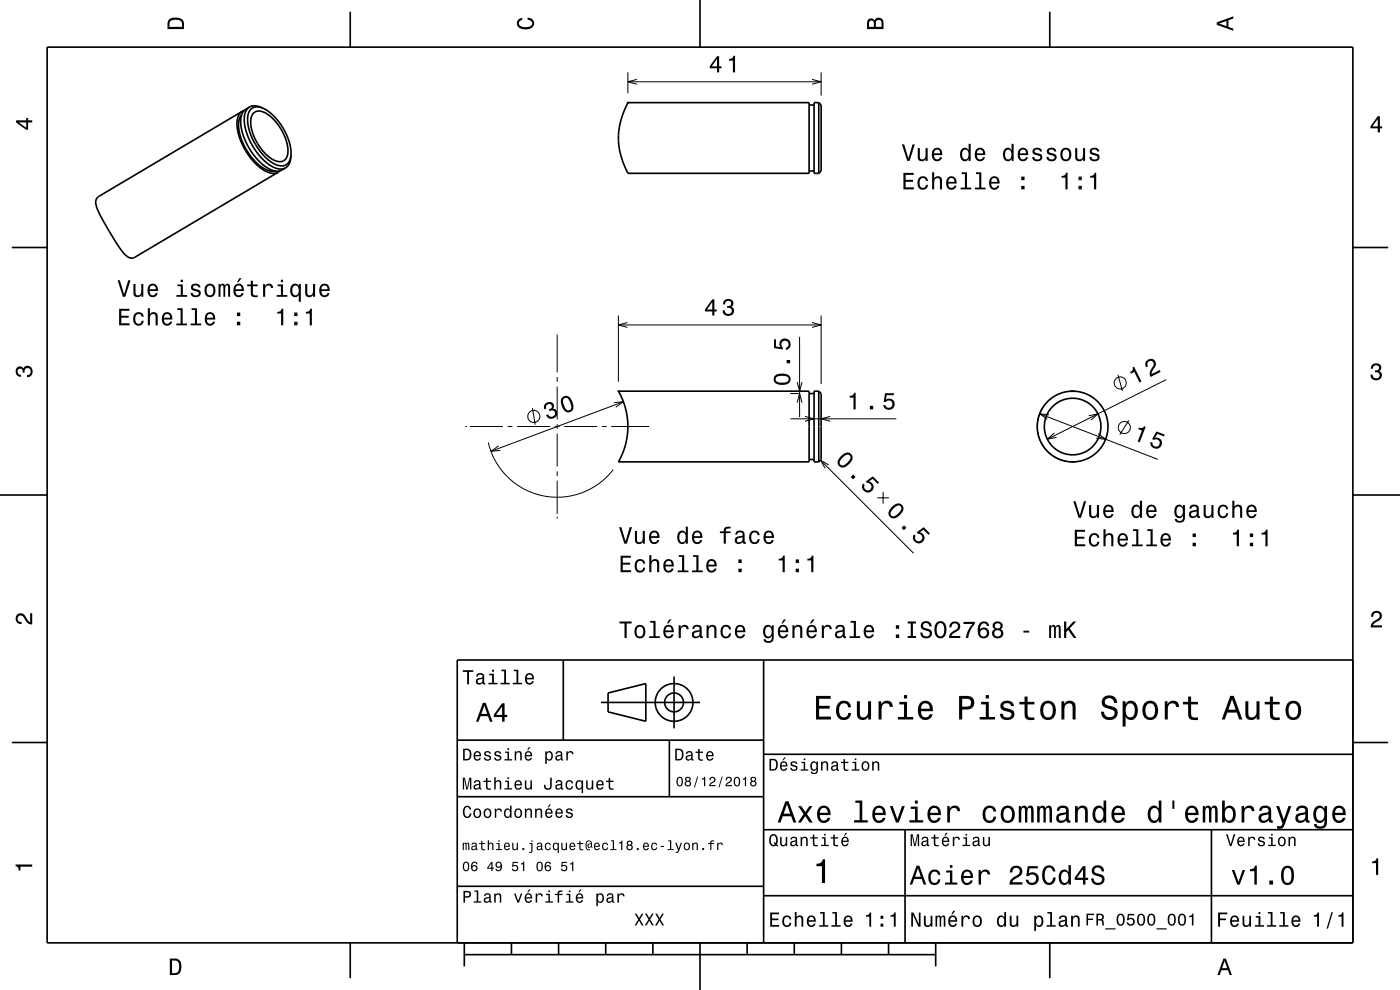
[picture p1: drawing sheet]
<svg xmlns="http://www.w3.org/2000/svg" width="297mm" height="210mm" viewBox="0 0 297 210" stroke-linecap="round" stroke-linejoin="round" font-family="sans-serif">
<g fill="none" stroke="#000" stroke-width=".21">
<path d="M133.2 15.3v4.5M133.2 17.3h41M135.1 16.8l-1.9 .5 1.9 .6M172.3 16.8l1.9 .5-1.9 .6M174.2 15.3v5M118.2 71v8M118.2 80v1M131.2 66.9v14.1M131.2 68.9h43M133.1 68.4l-1.9 .5 1.9 .5M169.6 71.5v17M172.3 68.4l1.9 .5-1.9 .5"/>
<path d="M174.2 66.9v14.6M237.2 79.5l.9 3.4M98.7 90.5h.3M99.7 90.5h7M103.6 93.8l.6 1.9 .9 2.1 1.1 1.7 1.3 1.5 1.5 1.3 1.8 1.3 2.1 .9 1.9 .6 2.2 .3 2 .1 2-.3 2.2-.6 2-.9 1.9-1.2 1.6-1.3 1.4-1.6M105.8 94.6l-1.6 1.1 1.9-.2M107.7 90.5h1M109.7 90.5h7M113 86.6l.5 3.5M117.7 90.5h1M118.2 82v7M118.2 90v1"/>
<path d="M118.2 92v7M118.2 100v1M119.7 90.5h7M127.7 90.5h1M129.7 90.5h8M130.3 85.4l1.9-.2-1.6 1.2M132.2 85.2l-28 10.5M167.6 83.5h2M167.7 88.8h22.4M169.1 85.4l.5-1.9 .5 1.9M169.1 81l.5 2 .5-2M170.8 88.3l1.9 .5-1.9 .6"/>
<path d="M174.1 97.6l19.7 19.8M175.8 98.6l-1.7-1 1 1.7M176.1 88.3l-1.9 .5 1.9 .6M220.6 87.8l25 9.6M221.5 86a7.5 7.5 0 0 0 4.6 11.8M222.5 88l-1.9-.2 1.6 1.2M223.7 91.8l-1.5 1.4 1.9-.4M231 88.2l1.9-.4-1.5 1.3M232.9 92l1.6 1.2-1.9-.2M239.5 89.2l-1.9 3M247.4 80.5l-25.2 12.7M118.2 102v7"/>
<path d="M118.2 109.6v.4M186.1 105.6h2.5M187.3 104.4v2.4"/>
<circle cx="113.2" cy="88.3" r="1.28"/>
<circle cx="237.6" cy="81.2" r="1.28"/>
<circle cx="238.5" cy="90.7" r="1.28"/>
</g>
<g fill="none" stroke="#000" stroke-width=".35">
<path d="M10 10h277v190h-277zM74.3 2.5v7.5M148.5 0v10M222.7 2.5v7.5M51.3 24.3a5.4 5.4 0 0 0-.1 5.3l1 2 1.4 2a5.7 5.7 0 0 0 4.7 2.7M51.4 23.6l-30.4 18a1.62 1.62 0 0 0-.5 2.3 52.3 52.3 0 0 0 6 10 1.62 1.62 0 0 0 2.1 .7l30.4-18.1M51.4 23.6a3.8 3.8 0 0 0-1 4.1l.4 1.5 .9 2 1.2 2 1.2 1.4a4.9 4.9 0 0 0 4.7 2l.2-.1M51.8 23.4l-.4 .2M52.9 22.7l-.7 .4a3.8 3.8 0 0 0-1 4.2l.5 1.7 .9 2 1.1 1.7 1.2 1.4a5 5 0 0 0 4.7 2.1l1-.6M52.9 22.7a3.8 3.8 0 0 0-.9 4.1l.4 1.7 1 2.1 1 1.6 1.4 1.7a4.7 4.7 0 0 0 4.5 1.8l.3-.1M52.9 22.7a2.58 2.58 0 0 1 2.4 .1l.5 .2M53.8 24a2.44 2.44 0 0 1 3.2 .4 10.2 10.2 0 0 1 4 8.3 1.82 1.82 0 0 1-3 1.2 10.1 10.1 0 0 1-4.8-8.8z"/>
<path d="M55.8 23a12 12 0 0 1 5.9 10M55.8 23a2.16 2.16 0 0 0-2.4 0 2.16 2.16 0 0 0-.9 2.2 12 12 0 0 0 6.2 9.8 2.07 2.07 0 0 0 3-2M59.4 36.2l-.4 .3M61.7 33v.5a2.63 2.63 0 0 1-1.1 2.1M133.2 21.8h38.4v15h-38.4a15 15 0 0 1 0-15zM171.6 36.3h1.1M171.6 22.3h1.1M173.7 21.8h-1v15h1M173.7 21.8v15M173.7 21.8l.5 .5v14l-.5 .5M2.5 52.5h7.5M287 52.5h7.5"/>
<path d="M131.2 83l.8 1.7 .7 1.9 .3 1.7 .2 2-.1 2-.4 2-.6 1.9-.9 1.8M131.2 83h.1M131.2 98h.1M131.2 83h40.4v15h-40.4M171.6 97.5h1.1M171.6 83.5h1.1M173.7 83h-1v15h1M173.7 83v15M173.7 83l.5 .5v14l-.5 .5M227.1 98h.9M227.1 83h.9M228 83a7.5 7.5 0 0 0-7.9 7 7.5 7.5 0 0 0 7 8"/>
<path d="M228 83a7.5 7.5 0 0 1 7 8 7.5 7.5 0 0 1-7.9 7M0 105h10M287 105h10M119.5 140v17M162 140v60M287 140h-190v60M2.5 157.5h7.5M97 157h65M127.5 149h21M129 147l8-2v8l-8-2zM142 157v12M143 143.5v11"/>
<path d="M287 157.5h7.5M97 169h65M162 176h125M162 160h125M192 176v24M257 176v24M97 188h65M162 190h125M74.3 200v7.5M98.5 202.5h100M98.5 200v5M108.5 200v2.5"/>
<path d="M118.5 200v2.5M128.5 200v2.5M138.5 200v2.5M148.5 200v10M158.5 200v2.5M168.5 200v2.5M178.5 200v2.5M188.5 200v2.5M198.5 200v5M222.7 200v7.5"/>
<circle cx="227.5" cy="90.5" r="6"/>
<circle cx="143" cy="149" r="2"/>
<circle cx="143" cy="149" r="4"/>
</g>
<g fill="#000">
<path d="M36 4a2.18 2.18 0 0 0-.5 2.2h3.5v-1.2a1.43 1.43 0 0 0-1.7-1.3zM36.3 4.4a2.15 2.15 0 0 1 2.2 .3l.1 1h-2.6v-1z" fill-rule="evenodd"/>
<path d="M109.9 4.2l.9-.4v.4a.7 .7 0 0 0-.7 .5 .7 .7 0 0 0 .3 .8 1.7 1.7 0 0 0 2.5-.5 .9 .9 0 0 0-1-.8v-.5a1.24 1.24 0 0 1 1.4 1.1 1.24 1.24 0 0 1-1 1.4 2.22 2.22 0 0 1-2.5-.7l-.2-.5z" fill-rule="evenodd"/>
<path d="M152.1 11.9l-1.5 2.1v.5h1.5v.8h.5v-.8h.5v-.4h-.5v-2.2zM152.1 12.5v1.6h-1.1zM154.7 12.5v.4h.8v2.4h.4v-3.5h-.3a.78 .78 0 0 1-.9 .7z" fill-rule="evenodd"/>
<path d="M184.2 4.2l-.3 .7v1.3h3.5v-1.3a.98 .98 0 0 0-.7-1.1 .98 .98 0 0 0-1.2 .6 .84 .84 0 0 0-1.3-.2zM184.5 4.5a.54 .54 0 0 1 .6-.1 .54 .54 0 0 1 .3 .6v.7h-1zM185.9 4.4a.62 .62 0 0 1 .8-.1 .62 .62 0 0 1 .3 .6v.8h-1.2z" fill-rule="evenodd"/>
<path d="M258.1 4.7v.6l3.5 1.2v-.4l-1-.4v-1.4l1-.4v-.4zM258.6 5l1.6-.5v1z" fill-rule="evenodd"/>
<path d="M3.4 25.5v.5l2.1 1.5h.5v-1.5h.8v-.5h-.8v-.5h-.4v.5zM4 26h1.6v1.1z" fill-rule="evenodd"/>
<path d="M133 21.6h.4v.4h-.4z" fill-rule="evenodd"/>
<path d="M191.3 30.6l1.2 3.5h.5l1.1-3.5h-.5l-.9 3-.9-3zM194.7 31.4v1.8a.89 .89 0 0 0 .6 1 .89 .89 0 0 0 1.1-.5v.4h.4v-2.7h-.4v1.6a.65 .65 0 0 1-.4 .8 .65 .65 0 0 1-.8-.3l-.1-2.1zM198 31.7a1.54 1.54 0 0 0 .8 2.5 1.06 1.06 0 0 0 1.1-.9h-.5l-.2 .4-.4 .1a.76 .76 0 0 1-.7-.9h1.8a1.17 1.17 0 0 0-.5-1.4 1.17 1.17 0 0 0-1.4 .2zM198.3 31.9a.66 .66 0 0 1 .8-.1 .66 .66 0 0 1 .3 .7h-1.3zM203.9 31.7a1.58 1.58 0 0 0 .8 2.5l.5-.1 .3-.4v.4h.4v-3.6h-.4v1.3a.9 .9 0 0 0-1.6-.1zM204.3 32a.62 .62 0 0 1 .7-.3 .62 .62 0 0 1 .4 .6 1.12 1.12 0 0 1-.6 1.5 1.19 1.19 0 0 1-.5-1.8zM207.1 31.7a1.54 1.54 0 0 0 .8 2.5 1.06 1.06 0 0 0 1.1-.9h-.5l-.2 .4-.4 .1a.76 .76 0 0 1-.7-.9h1.8a1.16 1.16 0 0 0-.5-1.4 1.16 1.16 0 0 0-1.4 .2zM207.4 31.9a.66 .66 0 0 1 .8-.1 .66 .66 0 0 1 .4 .7h-1.4zM213 31.7a1.58 1.58 0 0 0 .8 2.5l.5-.1 .3-.4v.4h.4v-3.6h-.4v1.3a.9 .9 0 0 0-1.6-.1zM213.4 32a.62 .62 0 0 1 .7-.3 .62 .62 0 0 1 .4 .6 1.12 1.12 0 0 1-.6 1.5 1.19 1.19 0 0 1-.5-1.8zM216.2 31.7a1.54 1.54 0 0 0 .8 2.5 1.05 1.05 0 0 0 1.1-.9h-.5l-.2 .4-.4 .1a.76 .76 0 0 1-.7-.9h1.8a1.16 1.16 0 0 0-.5-1.4 1.16 1.16 0 0 0-1.4 .2zM216.5 31.9a.66 .66 0 0 1 .8-.1 .66 .66 0 0 1 .4 .7h-1.4zM219.3 31.5a.76 .76 0 0 0-.2 .9 .76 .76 0 0 0 .7 .5l.9 .3a.63 .63 0 0 1-.6 .7 .63 .63 0 0 1-.7-.6h-.4a1.07 1.07 0 0 0 1.2 .9 1.07 1.07 0 0 0 .9-1.2l-.4-.3-1.1-.4a.54 .54 0 0 1 .4-.7 .54 .54 0 0 1 .6 .5h.5a1.03 1.03 0 0 0-.7-.8 1.03 1.03 0 0 0-1.1 .2zM222.3 31.5a.76 .76 0 0 0-.2 .9 .76 .76 0 0 0 .7 .5l.9 .3a.63 .63 0 0 1-.6 .7 .63 .63 0 0 1-.7-.6h-.4a1.07 1.07 0 0 0 1.2 .9 1.07 1.07 0 0 0 .9-1.2l-.4-.3-1.1-.4a.54 .54 0 0 1 .4-.7 .54 .54 0 0 1 .7 .5h.4a1.03 1.03 0 0 0-.7-.8 1.03 1.03 0 0 0-1.1 .2zM225.2 31.7a1.53 1.53 0 0 0 .9 2.5 1.48 1.48 0 0 0 1.2-1.4 1.48 1.48 0 0 0-1.2-1.5l-.5 .1zM225.6 32a.67 .67 0 0 1 .7-.3 .67 .67 0 0 1 .5 .6 1.11 1.11 0 0 1-.7 1.5 1.17 1.17 0 0 1-.5-1.8zM228.1 31.4v1.8a.89 .89 0 0 0 .6 1 .89 .89 0 0 0 1.1-.5v.4h.4v-2.7h-.5v1.6a.64 .64 0 0 1-.3 .8 .64 .64 0 0 1-.8-.3l-.1-2.1zM231.4 31.5a.75 .75 0 0 0-.2 .9 .75 .75 0 0 0 .7 .5l.9 .3a.63 .63 0 0 1-.6 .7 .63 .63 0 0 1-.7-.6h-.4a1.07 1.07 0 0 0 1.2 .9 1.07 1.07 0 0 0 .9-1.2l-.4-.3-1.1-.4a.53 .53 0 0 1 .4-.7 .53 .53 0 0 1 .7 .5h.4a1.03 1.03 0 0 0-.7-.8 1.03 1.03 0 0 0-1.1 .2z" fill-rule="evenodd"/>
<path d="M292.3 24.7l-1.6 2.1v.4h1.6v.9h.4v-.9h.5v-.4h-.5v-2.1zM292.3 25.2v1.6h-1.1z" fill-rule="evenodd"/>
<path d="M24.9 59.5l1.2 3.5h.5l1.1-3.5h-.5l-.9 2.9-.9-2.9zM28.3 60.3v1.7a.89 .89 0 0 0 .6 1 .89 .89 0 0 0 1.1-.5v.5h.4v-2.7h-.4v1.5a.65 .65 0 0 1-.4 .8 .65 .65 0 0 1-.8-.3l-.1-2zM31.6 60.5a1.54 1.54 0 0 0 .8 2.6 1.06 1.06 0 0 0 1.1-.9h-.5l-.2 .3-.4 .2a.76 .76 0 0 1-.7-1h1.8a1.17 1.17 0 0 0-.5-1.3 1.17 1.17 0 0 0-1.4 .1zM31.9 60.8a.66 .66 0 0 1 .8-.2 .66 .66 0 0 1 .4 .8h-1.4zM37.6 60.3v.4h.7v1.9h-.9v.4h2.3v-.4h-.9v-2.3zM38.3 59.3v.5h.5v-.5zM40.8 60.4a.75 .75 0 0 0-.3 .8 .75 .75 0 0 0 .8 .5l.8 .4a.63 .63 0 0 1-.6 .6 .63 .63 0 0 1-.6-.6h-.5a1.07 1.07 0 0 0 1.2 .9 1.07 1.07 0 0 0 .9-1.2l-.4-.3-1.1-.3a.54 .54 0 0 1 .5-.7 .54 .54 0 0 1 .6 .5h.4a1.03 1.03 0 0 0-.7-.9 1.03 1.03 0 0 0-1 .3zM43.7 60.5a1.53 1.53 0 0 0 .8 2.6 1.48 1.48 0 0 0 1.2-1.5 1.48 1.48 0 0 0-1.2-1.4l-.4 .1zM44 60.8a.67 .67 0 0 1 .7-.2 .67 .67 0 0 1 .5 .5 1.11 1.11 0 0 1-.7 1.6 1.17 1.17 0 0 1-.5-1.9zM46.4 60.3v2.7h.4v-2.1l.2-.3h.3l.1 .2v2.2h.4v-2.1l.4-.4 .2 .2v.4v1.9h.4v-1.9a.7 .7 0 0 0-.5-.9l-.6 .3-.1-.2-.4-.1-.4 .3v-.2zM50.8 59l-.5 .9h.3l.7-.9zM49.8 60.5a1.54 1.54 0 0 0 .8 2.6 1.06 1.06 0 0 0 1.1-.9h-.4l-.3 .3-.3 .2a.76 .76 0 0 1-.7-1h1.7a1.16 1.16 0 0 0-.5-1.3 1.16 1.16 0 0 0-1.4 .1zM50.2 60.8a.66 .66 0 0 1 .7-.2 .66 .66 0 0 1 .4 .8h-1.3zM53.2 59.5v.8h-.8v.4h.8v1.8a1.05 1.05 0 0 0 1.5 .5v-.4a.68 .68 0 0 1-1-.3l-.1-1.6h1.1v-.4h-1.1v-.8zM55.8 60.3v2.7h.5v-1.6a.66 .66 0 0 1 .3-.8 .66 .66 0 0 1 .8 .3l.1 .2h.4a.89 .89 0 0 0-.7-.9 .89 .89 0 0 0-1 .5v-.4zM58.9 60.3v.4h.7v1.9h-.9v.4h2.3v-.4h-1v-2.3zM59.6 59.3v.5h.5v-.5zM61.8 60.5a1.57 1.57 0 0 0 .8 2.6l.4-.2 .4-.4v1.5h.4v-3.7h-.4v.4l-.2-.3a.87 .87 0 0 0-1.4 .1zM62.2 60.8a.62 .62 0 0 1 .7-.2 .62 .62 0 0 1 .4 .5 1.12 1.12 0 0 1-.6 1.6 1.19 1.19 0 0 1-.5-1.9zM64.7 60.3v1.7a.89 .89 0 0 0 .7 1 .89 .89 0 0 0 1-.5v.5h.4v-2.7h-.4v1.5a.65 .65 0 0 1-.4 .8 .65 .65 0 0 1-.8-.3v-2zM68 60.5a1.54 1.54 0 0 0 .8 2.6 1.06 1.06 0 0 0 1.1-.9h-.4l-.3 .3-.3 .2a.76 .76 0 0 1-.7-1h1.8a1.16 1.16 0 0 0-.5-1.3 1.16 1.16 0 0 0-1.5 .1zM68.4 60.8a.66 .66 0 0 1 .8-.2 .66 .66 0 0 1 .3 .8h-1.3z" fill-rule="evenodd"/>
<path d="M191.7 36.7v3.5h2.2v-.4h-1.8v-1.2h1.6v-.5h-1.6v-1h1.7v-.4zM194.9 37.8a1.53 1.53 0 0 0 .9 2.5 1.06 1.06 0 0 0 1.1-1.1h-.4a.67 .67 0 0 1-.7 .7 .67 .67 0 0 1-.7-.6 1.11 1.11 0 0 1 .7-1.5 .6 .6 0 0 1 .6 .6h.5a1.09 1.09 0 0 0-.8-1 1.09 1.09 0 0 0-1.2 .4zM197.7 36.6v3.6h.5v-1.6a.64 .64 0 0 1 .4-.8 .64 .64 0 0 1 .8 .4v2h.4v-1.8a.88 .88 0 0 0-.6-1 .88 .88 0 0 0-1 .5v-1.3zM201 37.8a1.54 1.54 0 0 0 .8 2.5 1.05 1.05 0 0 0 1.1-.9h-.4l-.3 .4-.3 .1a.76 .76 0 0 1-.7-1h1.7a1.16 1.16 0 0 0-.4-1.3 1.16 1.16 0 0 0-1.5 .2zM201.4 38a.66 .66 0 0 1 .8-.2 .66 .66 0 0 1 .3 .8h-1.3zM204 36.6v.3h.7v2.9h-.9v.4h2.3v-.4h-1v-3.2zM207 36.6v.3h.7v2.9h-.9v.4h2.3v-.4h-.9v-3.2zM210.1 37.8a1.54 1.54 0 0 0 .8 2.5 1.06 1.06 0 0 0 1.1-.9h-.4l-.3 .4-.3 .1a.76 .76 0 0 1-.7-1h1.8a1.16 1.16 0 0 0-.5-1.3 1.16 1.16 0 0 0-1.5 .2zM210.5 38a.66 .66 0 0 1 .8-.2 .66 .66 0 0 1 .3 .8h-1.3zM216.7 39.4v.8h.7v-.8zM216.7 37.5v.7h.7v-.7z" fill-rule="evenodd"/>
<path d="M225.2 37.3v.4h.8v2.5h.5v-3.6h-.4a.77 .77 0 0 1-.9 .7zM228.8 39.4v.8h.7v-.8zM228.8 37.5v.7h.7v-.7zM231.3 37.3v.4h.8v2.5h.5v-3.6h-.4a.77 .77 0 0 1-.9 .7z" fill-rule="evenodd"/>
<path d="M25.3 65.5v3.5h2.2v-.4h-1.8v-1.2h1.6v-.4h-1.6v-1.1h1.7v-.4zM28.5 66.6a1.53 1.53 0 0 0 .9 2.5 1.07 1.07 0 0 0 1.1-1.1h-.4a.67 .67 0 0 1-.7 .7 .67 .67 0 0 1-.7-.6 1.11 1.11 0 0 1 .7-1.5 .59 .59 0 0 1 .6 .6h.5a1.09 1.09 0 0 0-.8-1 1.09 1.09 0 0 0-1.2 .4zM31.4 65.4v3.6h.4v-1.6a.63 .63 0 0 1 .5-.8 .63 .63 0 0 1 .7 .7v1.7h.5v-1.8a.88 .88 0 0 0-.6-1 .88 .88 0 0 0-1.1 .5v-1.3zM34.6 66.6a1.54 1.54 0 0 0 .8 2.5 1.07 1.07 0 0 0 1.1-.9h-.4l-.3 .4-.3 .1a.76 .76 0 0 1-.7-.9h1.8a1.16 1.16 0 0 0-.5-1.4 1.16 1.16 0 0 0-1.5 .2zM35 66.8a.66 .66 0 0 1 .8-.1 .66 .66 0 0 1 .3 .7h-1.3zM37.6 65.4v.4h.7v2.8h-.9v.4h2.3v-.4h-.9v-3.2zM40.7 65.4v.4h.6v2.8h-.9v.4h2.3v-.4h-.9v-3.2zM43.7 66.6a1.54 1.54 0 0 0 .8 2.5 1.06 1.06 0 0 0 1.1-.9h-.4l-.2 .4-.4 .1a.76 .76 0 0 1-.7-.9h1.8a1.16 1.16 0 0 0-.5-1.4 1.16 1.16 0 0 0-1.5 .2zM44.1 66.8a.66 .66 0 0 1 .8-.1 .66 .66 0 0 1 .3 .7h-1.3zM50.3 68.3v.7h.7v-.7zM50.3 66.3v.7h.7v-.7z" fill-rule="evenodd"/>
<path d="M58.8 66.2v.3h.8v2.5h.5v-3.5h-.4a.77 .77 0 0 1-.9 .7zM62.4 68.3v.7h.7v-.7zM62.4 66.3v.7h.7v-.7zM64.9 66.2v.3h.8v2.5h.5v-3.5h-.4a.77 .77 0 0 1-.9 .7z" fill-rule="evenodd"/>
<path d="M151.1 63.5l-1.5 2.1v.5h1.5v.8h.5v-.8h.5v-.4h-.5v-2.2zM151.1 64.1v1.6h-1.1zM153.7 63.7l-.3 .9h.4a.62 .62 0 0 1 .4-.8 .62 .62 0 0 1 .7 .3 .62 .62 0 0 1-.2 .8h-.4v.4a.72 .72 0 0 1 .9 .4 .72 .72 0 0 1-.5 1 .72 .72 0 0 1-.9-.5v-.4h-.5a1.18 1.18 0 0 0 1.5 1.2 1.18 1.18 0 0 0 .6-1.8l-.2-.1a.9 .9 0 0 0 .3-1.2 .9 .9 0 0 0-1-.5z" fill-rule="evenodd"/>
<path d="M291.1 77.4a1.08 1.08 0 0 1 1.4-.2 1.08 1.08 0 0 1 .4 1.2l-.3 .3a1.06 1.06 0 0 1 .5 1.3 1.06 1.06 0 0 1-1.2 .7 1.1 1.1 0 0 1-1.2-1.2h.5a.71 .71 0 0 0 1 .8 .71 .71 0 0 0 .1-1.3h-.6v-.4a.61 .61 0 0 0 .8-.3 .61 .61 0 0 0-.2-.8 .61 .61 0 0 0-.9 .2l-.1 .5h-.5z" fill-rule="evenodd"/>
<path d="M3.6 78a.86 .86 0 0 1 1.4 .2 1.06 1.06 0 0 1 1.2-.6 1.06 1.06 0 0 1 .7 1.2 1.1 1.1 0 0 1-1.2 1.2v-.4a.71 .71 0 0 0 .8-1 .71 .71 0 0 0-1.3-.1v.6h-.4a.61 .61 0 0 0-.3-.8 .61 .61 0 0 0-.8 .2 .61 .61 0 0 0 .2 .8l.6 .2v.4a1.15 1.15 0 0 1-1.2-.6 1.15 1.15 0 0 1 .3-1.3z" fill-rule="evenodd"/>
<path d="M115.7 85.6a1.06 1.06 0 0 0-.2 1.2l.4-.1a.62 .62 0 0 1 0-.9 .62 .62 0 0 1 .9 0 .62 .62 0 0 1 .1 .9l-.5 .1 .2 .4a.72 .72 0 0 1 1 .1 .72 .72 0 0 1-.1 1 .72 .72 0 0 1-1.1-.1l-.1-.3-.5 .1a1.18 1.18 0 0 0 1.9 .6 1.18 1.18 0 0 0-.1-1.9h-.3a.9 .9 0 0 0 0-1.2 .9 .9 0 0 0-1.2-.1zM119.2 84.3a2.44 2.44 0 0 0 1.2 3.2 1.14 1.14 0 0 0 1.3-1.4 2.31 2.31 0 0 0-1.5-2.2l-.5 .1zM119.5 84.6l.7-.2a2.38 2.38 0 0 1 .9 2.4l-.6 .3a2.37 2.37 0 0 1-1-2.5z" fill-rule="evenodd"/>
<path d="M131 82.8h.4v.4h-.4z" fill-rule="evenodd"/>
<path d="M164.6 79.5a1.13 1.13 0 0 0-.5 1.3 1.13 1.13 0 0 0 1 .8 2.29 2.29 0 0 0 2.5-.6 1.14 1.14 0 0 0-.9-1.7 2.86 2.86 0 0 0-2.1 .2zM164.6 80.1a2.37 2.37 0 0 1 2.6 0v.7a2.38 2.38 0 0 1-2.6 0zM166.9 76.4v.7h.7v-.7zM164.2 72v1.8l1.9 .3v-.4a.8 .8 0 0 1-.3-1.2 .8 .8 0 0 1 1.3 .1 .8 .8 0 0 1-.4 1.2v.4a1.21 1.21 0 0 0 1.1-1.5 1.21 1.21 0 0 0-1.7-.8 1.21 1.21 0 0 0-.5 1.7l-1-.1v-1.5z" fill-rule="evenodd"/>
<path d="M178.4 96.7a1.41 1.41 0 0 0-.4 2.2 1.42 1.42 0 0 0 2.1-.5 1.51 1.51 0 0 0 .5-2.1 1.43 1.43 0 0 0-2.2 .4zM178.8 97.1l.8-.7a.63 .63 0 0 1 .7 .2 .63 .63 0 0 1 .1 .6 2.73 2.73 0 0 1-1.8 1.5l-.5-.4v-.4zM180.5 101.2l.5 .5 .5-.5-.5-.5zM183.1 102.5a1.21 1.21 0 0 0 .3 1.9 1.21 1.21 0 0 0 1.8-.6 1.21 1.21 0 0 0-.9-1.7l.8-.5 1.1 1.1 .3-.3-1.3-1.4-1.5 1.2 .2 .2a.8 .8 0 0 1 1.1 .7 .8 .8 0 0 1-1 .9 .8 .8 0 0 1-.5-1.1z" fill-rule="evenodd"/>
<path d="M180.2 84v.3h.9v2.5h.4v-3.5h-.3a.77 .77 0 0 1-1 .7zM184.5 86.1v.7h.7v-.7zM187.8 83.4l-.3 1.9h.4a.79 .79 0 0 1 1.1-.2 .79 .79 0 0 1 .1 1.2 .79 .79 0 0 1-1.2-.1l-.1-.3h-.4a1.21 1.21 0 0 0 1.5 1.1 1.21 1.21 0 0 0 .8-1.7 1.21 1.21 0 0 0-1.8-.5l.2-1h1.5v-.4z" fill-rule="evenodd"/>
<path d="M241.6 90.7l-.1 .3 .7 .3-.8 2.4 .4 .1 1.2-3.3-.3-.1a.77 .77 0 0 1-1.1 .3zM245.3 91.5l-.9 1.7 .4 .1a.8 .8 0 0 1 1.2 .2 .8 .8 0 0 1-.5 1.2 .8 .8 0 0 1-1-.8l-.4-.2a1.21 1.21 0 0 0 1 1.5 1.21 1.21 0 0 0 1.4-1.2 1.21 1.21 0 0 0-1.5-1.1l.5-.9 1.4 .6 .2-.4z" fill-rule="evenodd"/>
<path d="M240.3 77.9a.77 .77 0 0 1-.6 1l.2 .4 .7-.4 1.1 2.2 .5-.2-1.6-3.1zM243.2 76.5a1.16 1.16 0 0 0-.1 1.4l.4-.2a.7 .7 0 0 1 .1-1 .7 .7 0 0 1 1 .1 .7 .7 0 0 1 0 1 1.81 1.81 0 0 0-.5 2.2l2.1-1.1-.2-.4-1.7 .9a2.22 2.22 0 0 1 .8-1.7 1.11 1.11 0 0 0-.4-1.5 1.11 1.11 0 0 0-1.5 .3z" fill-rule="evenodd"/>
<path d="M131.3 111.8l1.2 3.5h.5l1.1-3.5h-.5l-.9 3-.9-3zM134.7 112.6v1.8a.89 .89 0 0 0 .6 1 .89 .89 0 0 0 1.1-.5v.4h.4v-2.7h-.4v1.6a.64 .64 0 0 1-.4 .8 .64 .64 0 0 1-.8-.3l-.1-2.1zM138 112.9a1.54 1.54 0 0 0 .8 2.5 1.06 1.06 0 0 0 1.1-.8h-.5l-.2 .3-.4 .1a.75 .75 0 0 1-.7-.9h1.8a1.17 1.17 0 0 0-.5-1.4 1.17 1.17 0 0 0-1.4 .2zM138.3 113.1a.66 .66 0 0 1 .8-.1 .66 .66 0 0 1 .3 .7h-1.3zM143.9 112.9a1.58 1.58 0 0 0 .8 2.5l.5-.1 .3-.4v.4h.4v-3.6h-.4v1.3a.89 .89 0 0 0-1.6-.1zM144.3 113.2a.62 .62 0 0 1 .7-.2 .62 .62 0 0 1 .4 .5 1.11 1.11 0 0 1-.6 1.5 1.19 1.19 0 0 1-.5-1.8zM147.1 112.9a1.54 1.54 0 0 0 .8 2.5 1.06 1.06 0 0 0 1.1-.8h-.5l-.2 .3-.4 .1a.76 .76 0 0 1-.7-.9h1.8a1.17 1.17 0 0 0-.5-1.4 1.17 1.17 0 0 0-1.4 .2zM147.4 113.1a.66 .66 0 0 1 .8-.1 .66 .66 0 0 1 .4 .7h-1.4zM152.7 112.7v.4h.8v2.2h.5v-2.2h1v-.4h-1v-.4l.3-.2h.7v-.4a1.04 1.04 0 0 0-1.5 .8v.2zM156.2 112.8l-.2 .6h.4a.55 .55 0 0 1 .7-.5 .55 .55 0 0 1 .3 .8h-.2a1 1 0 0 0-1 .2 1 1 0 0 0-.3 1.1 .94 .94 0 0 0 1.7 0l.1 .3h.5v-.3l-.2-.1v-1.6a1.02 1.02 0 0 0-1.8-.5zM156.4 114.3l1.1-.3a.77 .77 0 0 1-.2 .8 .77 .77 0 0 1-.9 .1zM159.2 112.9a1.53 1.53 0 0 0 .9 2.5 1.05 1.05 0 0 0 1.1-1h-.5a.67 .67 0 0 1-.6 .6 .67 .67 0 0 1-.7-.6 1.12 1.12 0 0 1 .7-1.5 .6 .6 0 0 1 .6 .6h.5a1.09 1.09 0 0 0-.8-.9 1.09 1.09 0 0 0-1.2 .3zM162.3 112.9a1.54 1.54 0 0 0 .8 2.5 1.06 1.06 0 0 0 1.1-.8h-.5l-.2 .3-.4 .1a.76 .76 0 0 1-.7-.9h1.8a1.17 1.17 0 0 0-.5-1.4 1.17 1.17 0 0 0-1.4 .2zM162.6 113.1a.66 .66 0 0 1 .8-.1 .66 .66 0 0 1 .3 .7h-1.3z" fill-rule="evenodd"/>
<path d="M189.2 107.5a1.42 1.42 0 0 0-.4 2.2 1.42 1.42 0 0 0 2.1-.5 1.52 1.52 0 0 0 .5-2.1 1.43 1.43 0 0 0-2.2 .4zM189.6 107.9l.8-.7a.63 .63 0 0 1 .7 .2 .63 .63 0 0 1 .1 .6 2.74 2.74 0 0 1-1.8 1.5l-.5-.4v-.4zM191.3 112l.5 .5 .5-.6-.5-.5zM193.9 113.3a1.21 1.21 0 0 0 .3 1.8 1.21 1.21 0 0 0 1.8-.5 1.21 1.21 0 0 0-.9-1.7l.8-.5 1.1 1 .3-.2-1.3-1.4-1.6 1.1 .3 .3a.8 .8 0 0 1 1.1 .7 .8 .8 0 0 1-1 .9 .8 .8 0 0 1-.6-1.1z" fill-rule="evenodd"/>
<path d="M228 112.4v3.5h2.2v-.4h-1.7v-1.2h1.5v-.4h-1.5v-1.1h1.7v-.4zM231.3 113.5a1.52 1.52 0 0 0 .8 2.5 1.05 1.05 0 0 0 1.1-1.1h-.4a.67 .67 0 0 1-.6 .7 .67 .67 0 0 1-.7-.6 1.12 1.12 0 0 1 .6-1.5 .6 .6 0 0 1 .7 .6h.4a1.09 1.09 0 0 0-.7-1 1.09 1.09 0 0 0-1.2 .4zM234.1 112.3v3.6h.4v-1.6a.63 .63 0 0 1 .4-.8 .63 .63 0 0 1 .8 .4l.1 2h.4v-1.8a.88 .88 0 0 0-.6-1 .88 .88 0 0 0-1.1 .5v-1.3zM237.4 113.5a1.54 1.54 0 0 0 .8 2.5 1.06 1.06 0 0 0 1.1-.9h-.5l-.2 .4-.4 .1a.75 .75 0 0 1-.7-.9h1.8a1.17 1.17 0 0 0-.5-1.4 1.17 1.17 0 0 0-1.4 .2zM237.7 113.7a.66 .66 0 0 1 .8-.2 .66 .66 0 0 1 .3 .8h-1.3zM240.4 112.3v.3h.6v2.9h-.9v.4h2.3v-.4h-.9v-3.2zM243.4 112.3v.3h.7v2.9h-.9v.4h2.2v-.4h-.9v-3.2zM246.5 113.5a1.54 1.54 0 0 0 .8 2.5 1.06 1.06 0 0 0 1.1-.9h-.5l-.2 .4-.4 .1a.76 .76 0 0 1-.7-.9h1.8a1.17 1.17 0 0 0-.5-1.4 1.17 1.17 0 0 0-1.4 .2zM246.8 113.7a.66 .66 0 0 1 .8-.2 .66 .66 0 0 1 .3 .8h-1.3zM253 115.1v.8h.7v-.8zM253 113.2v.7h.7v-.7z" fill-rule="evenodd"/>
<path d="M227.7 106.3l1.1 3.5h.5l1.1-3.5h-.5l-.8 3-.9-3zM231 107.1v1.8a.89 .89 0 0 0 .7 1 .89 .89 0 0 0 1-.5v.4h.4v-2.7h-.4v1.6a.65 .65 0 0 1-.4 .8 .65 .65 0 0 1-.8-.3v-2.1zM234.3 107.4a1.54 1.54 0 0 0 .8 2.5 1.06 1.06 0 0 0 1.1-.8h-.4l-.2 .3-.4 .1a.76 .76 0 0 1-.7-.9h1.8a1.16 1.16 0 0 0-.5-1.4 1.16 1.16 0 0 0-1.5 .2zM234.7 107.6a.66 .66 0 0 1 .8-.1 .66 .66 0 0 1 .3 .7h-1.3zM240.3 107.4a1.57 1.57 0 0 0 .8 2.5l.4-.1 .3-.4v.4h.5v-3.6h-.5v1.3a.89 .89 0 0 0-1.5-.1zM240.6 107.7a.62 .62 0 0 1 .7-.2 .62 .62 0 0 1 .5 .5 1.11 1.11 0 0 1-.7 1.5 1.19 1.19 0 0 1-.5-1.8zM243.4 107.4a1.54 1.54 0 0 0 .8 2.5 1.06 1.06 0 0 0 1.1-.8h-.4l-.2 .3-.4 .1a.76 .76 0 0 1-.7-.9h1.8a1.17 1.17 0 0 0-.5-1.4 1.17 1.17 0 0 0-1.5 .2zM243.8 107.6a.66 .66 0 0 1 .8-.1 .66 .66 0 0 1 .3 .7h-1.3zM249.4 107.4a1.57 1.57 0 0 0 .8 2.5l.4-.1 .4-.4a.73 .73 0 0 1-.4 1 .73 .73 0 0 1-.9-.3h-.5a1.09 1.09 0 0 0 1.3 .8 1.09 1.09 0 0 0 .9-1.2v-2.6h-.4v.5l-.4-.4a.89 .89 0 0 0-1.2 .2zM249.7 107.7a.63 .63 0 0 1 .7-.2 .63 .63 0 0 1 .5 .5 1.1 1.1 0 0 1-.7 1.5 1.2 1.2 0 0 1-.5-1.8zM252.6 107.3l-.3 .6h.4a.55 .55 0 0 1 .7-.5 .55 .55 0 0 1 .4 .8h-.2a1.14 1.14 0 0 0-1.4 .9 .73 .73 0 0 0 .8 .8l.5-.1 .4-.3 .1 .3h.6v-.3l-.3-.1v-1.6a1.02 1.02 0 0 0-.7-.8 1.02 1.02 0 0 0-1 .3zM252.8 108.8l1.1-.3a.77 .77 0 0 1-.2 .8 .77 .77 0 0 1-.9 .1zM255.3 107.1v1.8a.89 .89 0 0 0 .7 1 .89 .89 0 0 0 1-.5v.4h.4v-2.7h-.4v1.6a.65 .65 0 0 1-.4 .8 .65 .65 0 0 1-.8-.3v-2.1zM258.6 107.4a1.53 1.53 0 0 0 .8 2.5 1.05 1.05 0 0 0 1.2-1h-.5a.67 .67 0 0 1-.6 .6 .67 .67 0 0 1-.7-.6 1.12 1.12 0 0 1 .7-1.5 .6 .6 0 0 1 .6 .6h.4a1.09 1.09 0 0 0-.7-.9 1.09 1.09 0 0 0-1.2 .3zM261.4 106.2v3.6h.5v-1.5a.63 .63 0 0 1 .4-.8 .63 .63 0 0 1 .8 .3v2h.4v-1.7a.88 .88 0 0 0-.6-1 .88 .88 0 0 0-1 .4v-1.3zM264.7 107.4a1.54 1.54 0 0 0 .8 2.5 1.05 1.05 0 0 0 1.1-.8h-.5l-.2 .3-.4 .1a.76 .76 0 0 1-.7-.9h1.8a1.16 1.16 0 0 0-.5-1.4 1.16 1.16 0 0 0-1.4 .2zM265 107.6a.66 .66 0 0 1 .8-.1 .66 .66 0 0 1 .4 .7h-1.4z" fill-rule="evenodd"/>
<path d="M261.6 113v.4h.8v2.5h.4v-3.5h-.3a.77 .77 0 0 1-.9 .6zM265.2 115.1v.8h.6v-.8zM265.2 113.2v.7h.6v-.7zM267.6 113v.4h.8v2.5h.5v-3.5h-.3a.77 .77 0 0 1-1 .6z" fill-rule="evenodd"/>
<path d="M3.6 130.4a1.22 1.22 0 0 1 2 .7l.4 .6 .4 .3v-1.9h.4v2.4a1.8 1.8 0 0 1-1.7-1.4 .71 .71 0 0 0-.9-.5 .71 .71 0 0 0-.5 .8 .71 .71 0 0 0 .9 .5v.5a1.18 1.18 0 0 1-1.2-.7 1.18 1.18 0 0 1 .2-1.3z" fill-rule="evenodd"/>
<path d="M131.7 117.9v3.5h2.2v-.4h-1.8v-1.2h1.6v-.4h-1.6v-1.1h1.7v-.4zM134.9 119a1.53 1.53 0 0 0 .9 2.5 1.06 1.06 0 0 0 1.1-1.1h-.4a.67 .67 0 0 1-.7 .7 .67 .67 0 0 1-.7-.6 1.12 1.12 0 0 1 .7-1.5 .6 .6 0 0 1 .6 .6h.5a1.09 1.09 0 0 0-.8-1 1.09 1.09 0 0 0-1.2 .4zM137.7 117.8v3.6h.5v-1.6a.64 .64 0 0 1 .4-.8 .64 .64 0 0 1 .8 .4v2h.4v-1.8a.88 .88 0 0 0-.6-1 .88 .88 0 0 0-1 .5v-1.3zM141 119a1.54 1.54 0 0 0 .8 2.5 1.06 1.06 0 0 0 1.1-.9h-.4l-.3 .4-.3 .1a.76 .76 0 0 1-.7-.9h1.7a1.16 1.16 0 0 0-.4-1.4 1.16 1.16 0 0 0-1.5 .2zM141.4 119.2a.66 .66 0 0 1 .8-.2 .66 .66 0 0 1 .3 .8h-1.3zM144 117.8v.3h.7v2.9h-.9v.4h2.2v-.4h-.9v-3.2zM147 117.8v.3h.7v2.9h-.9v.4h2.3v-.4h-.9v-3.2zM150.1 119a1.54 1.54 0 0 0 .8 2.5 1.05 1.05 0 0 0 1.1-.9h-.4l-.3 .4-.3 .1a.75 .75 0 0 1-.7-.9h1.8a1.16 1.16 0 0 0-.5-1.4 1.16 1.16 0 0 0-1.5 .2zM150.5 119.2a.66 .66 0 0 1 .8-.2 .66 .66 0 0 1 .3 .8h-1.3zM156.7 120.6v.8h.7v-.8zM156.7 118.7v.7h.7v-.7z" fill-rule="evenodd"/>
<path d="M131.4 131.8v.5h1.1v3h.4v-3h1.1v-.5zM134.9 132.9a1.53 1.53 0 0 0 .9 2.5 1.48 1.48 0 0 0 1.1-1.4 1.48 1.48 0 0 0-1.1-1.5l-.5 .1zM135.2 133.2a.67 .67 0 0 1 .7-.3 .67 .67 0 0 1 .5 .6 1.11 1.11 0 0 1-.6 1.5 1.17 1.17 0 0 1-.6-1.8zM137.9 131.7v.4h.7v2.9h-.9v.3h2.3v-.3h-.9v-3.3zM142 131.4l-.5 .9h.3l.7-.9zM141 132.9a1.54 1.54 0 0 0 .8 2.5 1.07 1.07 0 0 0 1.1-.8h-.4l-.3 .3-.3 .1a.76 .76 0 0 1-.7-.9h1.7a1.16 1.16 0 0 0-.4-1.4 1.16 1.16 0 0 0-1.5 .2zM141.4 133.1a.66 .66 0 0 1 .8-.1 .66 .66 0 0 1 .3 .7h-1.3zM144 132.6v2.7h.4v-1.5a.66 .66 0 0 1 .4-.8 .66 .66 0 0 1 .8 .2l.1 .3h.4a.89 .89 0 0 0-.7-.9 .89 .89 0 0 0-1 .5v-.5zM147.1 132.8l-.2 .6h.4a.55 .55 0 0 1 .6-.5 .55 .55 0 0 1 .4 .8h-.2a1 1 0 0 0-1 .2 1 1 0 0 0-.3 1.1 .94 .94 0 0 0 1.7 0l.1 .3h.5v-.3h-.2v-1.7a1.02 1.02 0 0 0-1.8-.5zM147.3 134.3l1.1-.3a.77 .77 0 0 1-.2 .8 .77 .77 0 0 1-.9 .1zM149.9 132.6v2.7h.4v-1.5a.63 .63 0 0 1 .4-.8 .63 .63 0 0 1 .8 .3v2h.5v-1.7a.89 .89 0 0 0-.6-1 .89 .89 0 0 0-1.1 .4v-.4zM153.2 132.9a1.53 1.53 0 0 0 .8 2.5 1.06 1.06 0 0 0 1.1-1h-.4a.67 .67 0 0 1-.7 .6 .67 .67 0 0 1-.7-.6 1.12 1.12 0 0 1 .7-1.5 .59 .59 0 0 1 .6 .6h.5a1.09 1.09 0 0 0-.8-.9 1.09 1.09 0 0 0-1.1 .3zM156.2 132.9a1.54 1.54 0 0 0 .8 2.5 1.07 1.07 0 0 0 1.1-.8h-.5l-.2 .3-.4 .1a.76 .76 0 0 1-.7-.9h1.8a1.16 1.16 0 0 0-.5-1.4 1.16 1.16 0 0 0-1.4 .2zM156.5 133.1a.66 .66 0 0 1 .8-.1 .66 .66 0 0 1 .4 .7h-1.4zM162.2 132.9a1.58 1.58 0 0 0 .7 2.5l.5-.1 .3-.4a.73 .73 0 0 1-.3 1 .73 .73 0 0 1-1-.3h-.4a1.1 1.1 0 0 0 1.2 .8 1.1 1.1 0 0 0 .9-1.2v-2.6h-.4v.5l-.3-.4a.9 .9 0 0 0-1.2 .2zM162.5 133.2a.63 .63 0 0 1 .7-.2 .63 .63 0 0 1 .5 .5 1.11 1.11 0 0 1-.7 1.5 1.2 1.2 0 0 1-.5-1.8zM166.3 131.4l-.5 .9h.3l.7-.9zM165.3 132.9a1.54 1.54 0 0 0 .8 2.5 1.06 1.06 0 0 0 1.1-.8h-.5l-.2 .3-.3 .1a.76 .76 0 0 1-.7-.9h1.7a1.16 1.16 0 0 0-.5-1.4 1.16 1.16 0 0 0-1.4 .2zM165.6 133.1a.66 .66 0 0 1 .8-.1 .66 .66 0 0 1 .4 .7h-1.3zM168.1 132.6v2.7h.4v-1.5a.63 .63 0 0 1 .6-.9 .63 .63 0 0 1 .7 .7v1.7h.4v-1.7a.89 .89 0 0 0-.6-1 .89 .89 0 0 0-1.1 .4v-.4zM172.3 131.4l-.5 .9h.3l.7-.9zM171.4 132.9a1.54 1.54 0 0 0 .8 2.5 1.07 1.07 0 0 0 1.1-.8h-.5l-.2 .3-.4 .1a.76 .76 0 0 1-.7-.9h1.8a1.16 1.16 0 0 0-.5-1.4 1.16 1.16 0 0 0-1.4 .2zM171.7 133.1a.66 .66 0 0 1 .8-.1 .66 .66 0 0 1 .3 .7h-1.3zM174.3 132.6v2.7h.5v-1.5a.66 .66 0 0 1 .3-.8 .66 .66 0 0 1 .9 .2v.3h.5a.89 .89 0 0 0-.7-.9 .89 .89 0 0 0-1.1 .5v-.5zM177.5 132.8l-.3 .6h.4a.55 .55 0 0 1 .7-.5 .55 .55 0 0 1 .4 .8h-.2a1 1 0 0 0-1.1 .2 1 1 0 0 0-.2 1.1 .94 .94 0 0 0 1.6 0l.1 .3h.6v-.3h-.3v-1.7a1.02 1.02 0 0 0-.7-.8 1.02 1.02 0 0 0-1 .3zM177.7 134.3l1.1-.3a.77 .77 0 0 1-.2 .8 .77 .77 0 0 1-.9 .1zM180.4 131.7v.4h.7v2.9h-.9v.3h2.3v-.3h-.9v-3.3zM183.5 132.9a1.55 1.55 0 0 0 .8 2.5 1.07 1.07 0 0 0 1.1-.8h-.4l-.3 .3-.3 .1a.76 .76 0 0 1-.7-.9h1.7a1.17 1.17 0 0 0-.4-1.4 1.17 1.17 0 0 0-1.5 .2zM183.9 133.1a.66 .66 0 0 1 .8-.1 .66 .66 0 0 1 .3 .7h-1.3zM190.1 134.6v.7h.6v-.7zM190.1 132.6v.8h.6v-.8zM192.6 131.8v.5h.6v2.6h-.6v.4h1.7v-.4h-.6v-2.6h.6v-.5zM195.6 132a.97 .97 0 0 0-.2 1.1 .97 .97 0 0 0 .9 .6 .77 .77 0 0 1 .9 .9 .84 .84 0 0 1-.9 .4 .84 .84 0 0 1-.6-.8h-.5a1.21 1.21 0 0 0 1.5 1.3 1.21 1.21 0 0 0 .7-1.9l-.8-.3a.72 .72 0 0 1-.8-.6 .7 .7 0 0 1 .8-.5 .7 .7 0 0 1 .6 .7h.4a1.17 1.17 0 0 0-.7-1.1 1.17 1.17 0 0 0-1.3 .2zM198.6 132.2a2.52 2.52 0 0 0 .4 3.1 1.21 1.21 0 0 0 1.7-.9 1.94 1.94 0 0 0-.9-2.6l-.8 .1zM199.2 132.3l.3-.1a1.7 1.7 0 0 1 .3 2.7l-.3 .1a1.13 1.13 0 0 1-.8-1.4l.1-.6zM201.7 132.1l-.3 1h.5a.71 .71 0 0 1 .5-.9 .71 .71 0 0 1 .8 .5 .71 .71 0 0 1-.5 .9 1.81 1.81 0 0 0-1.4 1.7h2.4v-.4h-1.9a2.22 2.22 0 0 1 1.5-1.2 1.13 1.13 0 0 0 .1-1.6 1.13 1.13 0 0 0-1.7 0zM204.4 131.9v.5h1.9a5.2 5.2 0 0 0-1.4 2.9h.5a5.3 5.3 0 0 1 1.4-3v-.4zM207.9 132.1a2.39 2.39 0 0 0 .2 3.2 1.16 1.16 0 0 0 1.5-.3 1.16 1.16 0 0 0-.1-1.6 1.16 1.16 0 0 0-1.6 .1 1.03 1.03 0 0 1 .8-1.3 .58 .58 0 0 1 .7 .6h.4a1.11 1.11 0 0 0-.7-1 1.11 1.11 0 0 0-1.2 .3zM207.9 134.3a.75 .75 0 0 1 1.5 0 .75 .75 0 0 1-1.5 0zM210.9 132.1a.83 .83 0 0 0 .1 1.3 1.11 1.11 0 0 0-.4 1.6 1.11 1.11 0 0 0 1.6 .4 1.03 1.03 0 0 0 .7-1 1.03 1.03 0 0 0-.6-1 .89 .89 0 0 0 .4-1 .89 .89 0 0 0-1-.6zM210.9 134.4a.75 .75 0 0 1 1.5 0 .75 .75 0 0 1-1.5 0zM211 132.8a.6 .6 0 0 1 1.2 0 .6 .6 0 0 1-1.2 0zM217.1 133.8v.4h1.2v-.4zM222.6 132.6v2.7h.4v-2l.2-.4h.3l.1 .3v2.1h.4v-2l.4-.4 .2 .1v.4v1.9h.4v-1.8a.69 .69 0 0 0-.5-1l-.5 .4-.2-.3-.3-.1-.5 .4v-.3zM225.7 131.8v3.5h.5v-1.2l.4-.5 1.2 1.7h.6l-1.5-2 1.4-1.5h-.6l-1.5 1.7v-1.7z" fill-rule="evenodd"/>
<path d="M165.2 118.5v.4h.8v2.5h.5v-3.5h-.4a.77 .77 0 0 1-.9 .6zM168.8 120.6v.8h.7v-.8zM168.8 118.7v.7h.7v-.7zM171.3 118.5v.4h.8v2.5h.5v-3.5h-.4a.77 .77 0 0 1-.9 .6z" fill-rule="evenodd"/>
<path d="M291.2 129.9a1.18 1.18 0 0 1 1.9 .3 1.18 1.18 0 0 1-1 1.7l-.5 .3-.3 .5h1.9v.4h-2.4a1.8 1.8 0 0 1 1.4-1.8 .71 .71 0 0 0 .5-.8 .71 .71 0 0 0-.9-.5 .71 .71 0 0 0-.5 .8h-.4z" fill-rule="evenodd"/>
<path d="M98.2 158.8v2.5h.9a1.37 1.37 0 0 0 .7-2.2 1.56 1.56 0 0 0-1.6-.3zM98.6 159.1a.98 .98 0 0 1 1.1 .7 .98 .98 0 0 1-.6 1.2h-.5zM100.7 159.6a1.04 1.04 0 0 0-.2 1.2 1.04 1.04 0 0 0 1 .5l.5-.5h-.3l-.4 .3a.54 .54 0 0 1-.5-.7h1.3a.83 .83 0 0 0-.4-.9 .83 .83 0 0 0-1 .1zM100.9 159.7l.2-.1a.47 .47 0 0 1 .5 .1 .47 .47 0 0 1 .1 .5h-.9zM102.9 159.5l-.2 .1a.69 .69 0 0 0 .9 .9l.2 .1a.43 .43 0 0 1-.4 .5 .43 .43 0 0 1-.4-.4h-.3a.74 .74 0 0 0 .9 .7 .74 .74 0 0 0 .5-1l-1-.4a.38 .38 0 0 1 .3-.5 .38 .38 0 0 1 .4 .4h.3a.78 .78 0 0 0-1.2-.4zM105.1 159.5l-.2 .1a.69 .69 0 0 0 .9 .9l.2 .1a.43 .43 0 0 1-.4 .5 .43 .43 0 0 1-.5-.4h-.3a.74 .74 0 0 0 .9 .7 .74 .74 0 0 0 .5-1l-.9-.4a.38 .38 0 0 1 .3-.5 .38 .38 0 0 1 .4 .4h.3a.77 .77 0 0 0-1.2-.4zM107.2 159.4v.3h.5v1.3h-.7v.3h1.6v-.3h-.6v-1.6zM107.7 158.7v.4h.3v-.4zM109.2 159.4v1.9h.3v-1.1a.45 .45 0 0 1 .4-.6 .45 .45 0 0 1 .5 .5v1.2h.3v-1.3a.63 .63 0 0 0-.5-.7 .63 .63 0 0 0-.7 .4v-.3zM112.2 158.5l-.4 .6h.3l.5-.6zM111.5 159.6a1.04 1.04 0 0 0-.2 1.2 1.04 1.04 0 0 0 1.1 .5l.5-.5h-.3l-.5 .3a.54 .54 0 0 1-.5-.7h1.3a.83 .83 0 0 0-.4-.9 .83 .83 0 0 0-1 .1zM111.8 159.7l.1-.1a.48 .48 0 0 1 .5 .1 .48 .48 0 0 1 .2 .5h-1zM115.7 159.4v2.7h.3v-1.1a.66 .66 0 0 0 .7 .4 .66 .66 0 0 0 .5-.6 .91 .91 0 0 0 0-1.1 .91 .91 0 0 0-1-.3l-.2 .3v-.3zM116.1 159.8a.45 .45 0 0 1 .5-.2 .45 .45 0 0 1 .3 .4 .65 .65 0 0 1 .1 .8 .65 .65 0 0 1-.7 .2 .98 .98 0 0 1-.2-1.2zM118.1 159.5l-.2 .4h.3a.39 .39 0 0 1 .4-.3 .39 .39 0 0 1 .3 .5h-.1a.65 .65 0 0 0-1 .4 .65 .65 0 0 0 .6 .9l.6-.3 .1 .2h.4v-.2l-.2-.1v-1.1a.72 .72 0 0 0-.5-.6 .72 .72 0 0 0-.7 .2zM118.2 160.6l.8-.3a.55 .55 0 0 1-.2 .7 .55 .55 0 0 1-.6 0zM120.1 159.4v1.9h.4v-1.1a.47 .47 0 0 1 .2-.6 .47 .47 0 0 1 .6 .2v.2h.4a.64 .64 0 0 0-.5-.7 .64 .64 0 0 0-.8 .4v-.3z" fill-rule="evenodd"/>
<path d="M98.2 142.2v.3h.9v2.7h.4v-2.7h.9v-.3zM101.3 143l-.3 .5h.4a.47 .47 0 0 1 .5-.4 .47 .47 0 0 1 .4 .6l-.2 .1a.84 .84 0 0 0-1 .2 .84 .84 0 0 0 0 1.1 .9 .9 0 0 0 1.3-.2l.1 .2 .5 .1v-.3l-.3-.1v-1.3a.87 .87 0 0 0-1.4-.5zM101.4 144.3l.9-.3a.66 .66 0 0 1-.1 .7 .66 .66 0 0 1-.8 .1zM103.8 142.9v.3h.6v1.6h-.8v.4h2v-.4h-.8v-1.9zM104.4 142.1v.4h.4v-.4zM106.4 142.1v.3h.6v2.4h-.8v.4h1.9v-.4h-.7v-2.7zM109 142.1v.3h.6v2.4h-.8v.4h1.9v-.4h-.7v-2.7zM111.6 143.1a1.32 1.32 0 0 0 .7 2.1 .9 .9 0 0 0 .9-.7h-.3l-.2 .3-.4 .1a.65 .65 0 0 1-.6-.8h1.6a1 1 0 0 0-.4-1.2 1 1 0 0 0-1.3 .2zM111.9 143.3a.57 .57 0 0 1 .7-.1 .57 .57 0 0 1 .3 .6h-1.2z" fill-rule="evenodd"/>
<path d="M102.4 149.1l-1.4 4h.5l.4-1.2h1.6l.4 1.2h.6l-1.5-4zM102.7 149.7l.7 1.7h-1.3zM106.5 149.2l-1.7 2.4v.5h1.7v1h.5v-1h.6v-.5h-.6v-2.4zM106.5 149.9v1.7h-1.3z" fill-rule="evenodd"/>
<path d="M143.2 158.8v2.5h.9a1.37 1.37 0 0 0 .7-2.2 1.56 1.56 0 0 0-1.6-.3zM143.6 159.1a.98 .98 0 0 1 1.1 .7 .98 .98 0 0 1-.6 1.2h-.5zM145.7 159.5l-.2 .4h.3a.39 .39 0 0 1 .5-.3 .39 .39 0 0 1 .3 .5h-.2a.65 .65 0 0 0-.9 .4 .65 .65 0 0 0 .5 .9l.7-.3v.2h.4v-.2l-.1-.1-.1-1.1a.73 .73 0 0 0-.4-.6 .73 .73 0 0 0-.8 .2zM145.8 160.6l.8-.3a.55 .55 0 0 1-.1 .7 .55 .55 0 0 1-.7 0zM148.1 158.9v.5h-.5v.3h.5v1.3a.75 .75 0 0 0 1 .4v-.3a.48 .48 0 0 1-.7-.3v-1.1h.7v-.3h-.7v-.5zM150 159.6a1.04 1.04 0 0 0-.2 1.2 1.04 1.04 0 0 0 1.1 .5l.5-.5h-.4l-.4 .3a.54 .54 0 0 1-.5-.7h1.3a.83 .83 0 0 0-.4-.9 .83 .83 0 0 0-1 .1zM150.3 159.7l.1-.1a.48 .48 0 0 1 .5 .1 .48 .48 0 0 1 .2 .5h-1z" fill-rule="evenodd"/>
<path d="M173.1 147.6v5h3.2v-.6h-2.5v-1.7h2.2v-.6h-2.2v-1.5h2.4v-.6zM177.8 149.2a2.59 2.59 0 0 0 .5 3.4 1.58 1.58 0 0 0 2.3-1.4h-.6a.95 .95 0 0 1-.9 1 .95 .95 0 0 1-1-.9 1.59 1.59 0 0 1 .9-2.1 .85 .85 0 0 1 .9 .8h.7a1.56 1.56 0 0 0-1.1-1.3 1.56 1.56 0 0 0-1.7 .5zM181.8 148.8v2.5a1.27 1.27 0 0 0 .9 1.4 1.27 1.27 0 0 0 1.5-.7v.6h.6v-3.8h-.6v2.2a.92 .92 0 0 1-.6 1.1 .92 .92 0 0 1-1.2-.4v-2.9zM186.4 148.8v3.8h.6v-2.2a.95 .95 0 0 1 .5-1.1 .95 .95 0 0 1 1.2 .3l.1 .4h.6a1.28 1.28 0 0 0-1-1.4 1.28 1.28 0 0 0-1.4 .8v-.6zM190.8 148.9v.5h1v2.7h-1.3v.5h3.2v-.5h-1.3v-3.2zM191.8 147.4v.8h.6v-.8zM195.1 149.2a2.62 2.62 0 0 0 .5 3.4 1.57 1.57 0 0 0 2.2-1.1h-.6l-.3 .5-.5 .2a1.08 1.08 0 0 1-1-1.3h2.5a1.66 1.66 0 0 0-.7-2 1.66 1.66 0 0 0-2.1 .3zM195.6 149.5a.94 .94 0 0 1 1.2-.2 .94 .94 0 0 1 .5 1h-1.9zM203.5 147.6v5h.6v-2.1h.8a1.47 1.47 0 0 0 1.8-1.2 1.47 1.47 0 0 0-1.5-1.7zM204.1 148.2a1.6 1.6 0 0 1 1.8 .5 .86 .86 0 0 1 0 .9 .86 .86 0 0 1-.9 .3h-.9zM208.1 148.9v.5h1v2.7h-1.3v.5h3.3v-.5h-1.3v-3.2zM209.1 147.4v.8h.7v-.8zM212.6 148.9a1.08 1.08 0 0 0-.3 1.2 1.08 1.08 0 0 0 1 .7l1.1 .4a.57 .57 0 0 1 .2 .6 .57 .57 0 0 1-.5 .4 .96 .96 0 0 1-1.4-.8h-.6a1.6 1.6 0 0 0 1.3 1.4 1.6 1.6 0 0 0 1.7-.8 1.13 1.13 0 0 0-1-1.6l-1.1-.3-.2-.4a.87 .87 0 0 1 .9-.5 .87 .87 0 0 1 .8 .6h.6a1.41 1.41 0 0 0-2.1-1.1zM217.4 147.8v1.1h-1.1v.5h1.1v2.6l.2 .4 .4 .3h1.4v-.5a.97 .97 0 0 1-1.4-.5v-2.3h1.4v-.5h-1.4v-1.1zM221.1 149.2a2.56 2.56 0 0 0 .5 3.4 1.72 1.72 0 0 0 1.8-.2 1.72 1.72 0 0 0 .6-1.7 1.7 1.7 0 0 0-.9-1.9 1.7 1.7 0 0 0-2 .4zM221.6 149.6a.96 .96 0 0 1 1-.4 .96 .96 0 0 1 .7 .8 1.59 1.59 0 0 1-1 2.2 1.19 1.19 0 0 1-1-1.5zM225.2 148.8v3.8h.6v-2.2a.97 .97 0 0 1 .5-1.1 .97 .97 0 0 1 1.1 .2l.1 .7v2.4h.7v-2.5a1.27 1.27 0 0 0-.9-1.4 1.27 1.27 0 0 0-1.5 .6v-.5zM234.1 147.9a1.38 1.38 0 0 0-.3 1.5 1.38 1.38 0 0 0 1.3 .9 1.25 1.25 0 0 1 1.4 .9 1.15 1.15 0 0 1-1.3 .9 1.15 1.15 0 0 1-1-1.1h-.7a1.8 1.8 0 0 0 1.7 1.8 1.8 1.8 0 0 0 1.9-1.6 1.46 1.46 0 0 0-1.5-1.4l-.6-.2a.83 .83 0 0 1-.5-1.1 .83 .83 0 0 1 1.2-.3l.5 .5 .1 .4h.7a1.67 1.67 0 0 0-1-1.6 1.67 1.67 0 0 0-1.9 .4zM238.2 148.8v5.3h.6v-2.1a1.32 1.32 0 0 0 1.4 .7 1.32 1.32 0 0 0 1.1-1.1 2.43 2.43 0 0 0-.8-2.8 1.21 1.21 0 0 0-1.7 .5v-.5zM239.1 149.6a.9 .9 0 0 1 .9-.4 .9 .9 0 0 1 .7 .8 1.61 1.61 0 0 1-.9 2.2 1.18 1.18 0 0 1-1-1.5zM242.8 149.2a2.56 2.56 0 0 0 .5 3.4 1.72 1.72 0 0 0 1.8-.2 1.72 1.72 0 0 0 .6-1.7 1.7 1.7 0 0 0-.9-1.9 1.7 1.7 0 0 0-2 .4zM243.3 149.6a.96 .96 0 0 1 1-.4 .96 .96 0 0 1 .7 .8 1.59 1.59 0 0 1-1 2.2 1.19 1.19 0 0 1-1-1.5zM247.1 148.8v3.8h.6v-2.2a.95 .95 0 0 1 .5-1.1 .95 .95 0 0 1 1.2 .3l.1 .4h.6a1.28 1.28 0 0 0-1-1.4 1.28 1.28 0 0 0-1.4 .8v-.6zM252 147.8v1.1h-1v.5h1l.1 2.6 .2 .4 .4 .3h1.4v-.5a.97 .97 0 0 1-1.4-.5v-2.3h1.4v-.5h-1.4v-1.1zM261 147.6l-1.8 5h.6l.6-1.4h2l.5 1.4h.7l-1.9-5zM261.4 148.3l.7 2.2h-1.5zM264.2 148.8v2.5a1.27 1.27 0 0 0 .9 1.4 1.27 1.27 0 0 0 1.5-.7v.6h.6v-3.8h-.6v2.2a.92 .92 0 0 1-.6 1.1 .92 .92 0 0 1-1.1-.4l-.1-2.9zM269.4 147.8v1.1h-1.1v.5h1.1v2.6l.2 .4 .4 .3 .7 .1 .8-.1v-.5a.97 .97 0 0 1-1.4-.5l-.1-2.3h1.5v-.5h-1.5v-1.1zM273.1 149.2a2.56 2.56 0 0 0 .6 3.4 1.72 1.72 0 0 0 1.8-.2 1.72 1.72 0 0 0 .6-1.7 1.7 1.7 0 0 0-.9-1.9 1.7 1.7 0 0 0-2.1 .4zM273.6 149.6a.96 .96 0 0 1 1-.4 .96 .96 0 0 1 .7 .8 1.59 1.59 0 0 1-.9 2.2 1.19 1.19 0 0 1-1.1-1.5z" fill-rule="evenodd"/>
<path d="M98.2 165v2.5h.3v-2.3l.4 2.3h.3l.5-2.3v2.3h.3v-2.5h-.5l-.4 2.2-.5-2.2zM100.7 165.6l-.2 .5h.3a.39 .39 0 0 1 .5-.4 .39 .39 0 0 1 .3 .6h-.2a.65 .65 0 0 0-.9 .4 .65 .65 0 0 0 .5 .8l.7-.3v.2l.4 .1v-.3h-.1l-.1-1.1a.73 .73 0 0 0-.4-.6 .73 .73 0 0 0-.8 .1zM100.8 166.7l.8-.2a.55 .55 0 0 1-.1 .6 .55 .55 0 0 1-.7 .1zM103.1 165v.6h-.5v.3h.5v1.3a.74 .74 0 0 0 1 .3v-.3a.49 .49 0 0 1-.7-.2v-1.1h.7v-.3h-.7v-.6zM104.8 164.9v2.6h.4v-1.1a.45 .45 0 0 1 .3-.7 .45 .45 0 0 1 .5 .6v1.2h.3v-1.3a.63 .63 0 0 0-.4-.7 .63 .63 0 0 0-.7 .3v-.9zM107.2 165.6v.3h.5v1.3h-.7v.3h1.6v-.3h-.6v-1.6zM107.7 164.9v.3h.3v-.3zM109.3 165.7a1.04 1.04 0 0 0-.1 1.2 1.04 1.04 0 0 0 1 .6l.5-.6h-.3l-.4 .4a.54 .54 0 0 1-.5-.7h1.2a.83 .83 0 0 0-.3-1 .83 .83 0 0 0-1.1 .1zM109.6 165.9l.1-.1a.47 .47 0 0 1 .5 .1 .47 .47 0 0 1 .2 .4h-.9zM111.3 165.5v1.3a.63 .63 0 0 0 .5 .7 .63 .63 0 0 0 .7-.3v.3h.3v-2h-.3v1.2a.46 .46 0 0 1-.3 .5 .46 .46 0 0 1-.5-.2v-1.5zM116.7 165v1.6a.53 .53 0 0 1-.6 .6 .53 .53 0 0 1-.4-.7h-.3a.84 .84 0 0 0 .7 1.1 .84 .84 0 0 0 .9-.9v-1.7zM118.1 165.6l-.2 .5h.3a.39 .39 0 0 1 .4-.4 .39 .39 0 0 1 .3 .6h-.1a.65 .65 0 0 0-1 .4 .65 .65 0 0 0 .6 .8l.6-.3 .1 .2 .4 .1v-.3h-.2v-1.1a.72 .72 0 0 0-.5-.6 .72 .72 0 0 0-.7 .1zM118.2 166.7l.8-.2a.55 .55 0 0 1-.2 .6 .55 .55 0 0 1-.6 .1zM120.2 165.7a1.04 1.04 0 0 0-.2 1.2 1.04 1.04 0 0 0 1.1 .6l.4-.4 .1-.3h-.3l-.3 .4a.73 .73 0 0 1-.7-.7 .73 .73 0 0 1 .7-.7l.3 .4h.3a.78 .78 0 0 0-.6-.7 .78 .78 0 0 0-.8 .2zM122.3 165.7a1.07 1.07 0 0 0-.2 1.2 1.07 1.07 0 0 0 .9 .6l.4-.3v1h.3v-2.7h-.3v.3l-.3-.2a.65 .65 0 0 0-.8 .1zM122.5 165.9a.44 .44 0 0 1 .5-.1 .44 .44 0 0 1 .3 .4 .65 .65 0 0 1 .1 .7 .65 .65 0 0 1-.7 .3l-.3-.4zM124.4 165.5v1.3a.63 .63 0 0 0 .4 .7 .63 .63 0 0 0 .8-.3v.3h.3v-2h-.4v1.2a.46 .46 0 0 1-.2 .5 .46 .46 0 0 1-.6-.2v-1.5zM126.7 165.7a1.04 1.04 0 0 0-.2 1.2 1.04 1.04 0 0 0 1 .6l.5-.6h-.3l-.4 .4a.54 .54 0 0 1-.5-.7h1.3a.83 .83 0 0 0-.4-1 .83 .83 0 0 0-1 .1zM126.9 165.9l.2-.1a.48 .48 0 0 1 .5 .1 .48 .48 0 0 1 .1 .4h-.9zM129.1 165v.6h-.5v.3h.5v1.3a.75 .75 0 0 0 1.1 .3v-.3a.48 .48 0 0 1-.7-.2l-.1-1.1h.8v-.3h-.8v-.6z" fill-rule="evenodd"/>
<path d="M98.4 171.2a1.45 1.45 0 0 0 .7 2.3 .94 .94 0 0 0 .9-1h-.3a.59 .59 0 0 1-.8 .7 1.31 1.31 0 0 1 .2-2l.3 .1 .2 .4h.4a.85 .85 0 0 0-.6-.8 .85 .85 0 0 0-1 .3zM100.6 171.7a1.04 1.04 0 0 0-.1 1.3 1.04 1.04 0 0 0 1.1 .5 1.04 1.04 0 0 0 .5-1.3 1.04 1.04 0 0 0-1.2-.7zM100.9 171.9a.48 .48 0 0 1 .5-.1 .48 .48 0 0 1 .3 .4 .66 .66 0 0 1 0 .7 .66 .66 0 0 1-.7 .3 .98 .98 0 0 1-.1-1.3zM102.8 171.7a1.04 1.04 0 0 0-.2 1.3 1.04 1.04 0 0 0 1.2 .5 1.04 1.04 0 0 0 .5-1.3 1.04 1.04 0 0 0-1.2-.7zM103 171.9a.48 .48 0 0 1 .5-.1 .48 .48 0 0 1 .4 .4 .66 .66 0 0 1 0 .7 .66 .66 0 0 1-.7 .3 .97 .97 0 0 1-.2-1.3zM105 171.5v2h.3v-1.1a.47 .47 0 0 1 .2-.6 .47 .47 0 0 1 .6 .2l.1 .1h.3a.64 .64 0 0 0-.5-.6 .64 .64 0 0 0-.7 .4v-.4zM107.1 171.7a1.06 1.06 0 0 0-.2 1.2 1.06 1.06 0 0 0 .9 .6l.4-.3v.3h.3v-2.6h-.3v.9a.63 .63 0 0 0-1.1-.1zM107.4 171.9a.44 .44 0 0 1 .4-.1 .44 .44 0 0 1 .4 .4 .65 .65 0 0 1 0 .7 .65 .65 0 0 1-.7 .3l-.2-.4zM109.3 171.7a1.04 1.04 0 0 0-.1 1.3 1.04 1.04 0 0 0 1.1 .5 1.04 1.04 0 0 0 .5-1.3 1.04 1.04 0 0 0-1.2-.7zM109.5 171.9a.48 .48 0 0 1 .6-.1 .48 .48 0 0 1 .3 .4 .66 .66 0 0 1 0 .7 .66 .66 0 0 1-.7 .3 .98 .98 0 0 1-.2-1.3zM111.4 171.5v2h.3v-1.1a.45 .45 0 0 1 .3-.7 .45 .45 0 0 1 .5 .6v1.2h.4v-1.3a.63 .63 0 0 0-.5-.7 .63 .63 0 0 0-.7 .3v-.3zM113.5 171.5v2h.3v-1.1a.45 .45 0 0 1 .3-.6 .45 .45 0 0 1 .6 .2v1.5h.3v-1.3a.63 .63 0 0 0-.4-.7 .63 .63 0 0 0-.8 .3v-.3zM116.5 170.7l-.3 .6h.2l.5-.6zM115.9 171.7a1.04 1.04 0 0 0-.2 1.2 1.04 1.04 0 0 0 1 .6l.5-.6h-.3l-.4 .4a.54 .54 0 0 1-.5-.7h1.2a.83 .83 0 0 0-.3-1 .83 .83 0 0 0-1 .1zM116.1 171.9l.2-.1a.47 .47 0 0 1 .4 .1 .47 .47 0 0 1 .2 .4h-.9zM118 171.7a1.04 1.04 0 0 0-.2 1.2 1.04 1.04 0 0 0 1.1 .6l.5-.6h-.3l-.5 .4a.53 .53 0 0 1-.5-.7h1.3a.83 .83 0 0 0-.3-1 .83 .83 0 0 0-1.1 .1zM118.3 171.9l.1-.1a.47 .47 0 0 1 .5 .1 .47 .47 0 0 1 .2 .4h-1zM120.2 171.6l-.1 .2a.69 .69 0 0 0 .8 .9l.3 .1a.43 .43 0 0 1-.4 .5 .43 .43 0 0 1-.5-.4h-.3a.74 .74 0 0 0 .9 .7 .74 .74 0 0 0 .5-1.1l-1-.3a.38 .38 0 0 1 .3-.5 .38 .38 0 0 1 .5 .3h.3a.77 .77 0 0 0-1.3-.4z" fill-rule="evenodd"/>
<path d="M143.7 165a1.16 1.16 0 0 0 .5 1.8 1.16 1.16 0 0 0 .5-1.8 .63 .63 0 0 0-1 0zM144 165.1l.2-.1a.98 .98 0 0 1 0 1.6l-.2-.1-.2-.3v-.7zM145.5 164.9l-.2 .5 .3 .3a.62 .62 0 0 0-.1 .9 .62 .62 0 0 0 .9 0 .62 .62 0 0 0-.1-.9 .58 .58 0 0 0 0-.9 .58 .58 0 0 0-.8 .1zM145.5 166.2a.41 .41 0 0 1 .8 0 .41 .41 0 0 1-.8 0zM145.6 165.3a.35 .35 0 0 1 .7 0 .35 .35 0 0 1-.7 0zM147.9 164.7l-.7 2.3h.2l.7-2.3zM148.9 165.1v.3h.4v1.4h.3v-2zM150.7 164.9l-.2 .6h.2a.4 .4 0 0 1 .3-.5 .4 .4 0 0 1 .5 .3 .4 .4 0 0 1-.3 .5l-.1 .1a.95 .95 0 0 0-.7 .9h1.4v-.3h-1.1l.5-.4a.67 .67 0 0 0 .5-1 .67 .67 0 0 0-1-.2zM153.1 164.7l-.7 2.3h.2l.7-2.3zM154.1 164.9l-.2 .6h.3a.4 .4 0 0 1 .3-.5 .4 .4 0 0 1 .5 .3 .4 .4 0 0 1-.3 .5l-.2 .1a.93 .93 0 0 0-.6 .9h1.4v-.3h-1.1l.5-.4a.67 .67 0 0 0 .5-1 .67 .67 0 0 0-1.1-.2zM155.8 165a1.15 1.15 0 0 0 .5 1.8 1.16 1.16 0 0 0 .5-1.8 .63 .63 0 0 0-1 0zM156.1 165.1l.2-.1a.98 .98 0 0 1 0 1.6l-.2-.1-.2-.3v-.7zM157.6 165.1v.3h.4v1.4h.3v-2zM159.4 164.9l-.2 .5 .2 .3a.62 .62 0 0 0-.1 .9 .62 .62 0 0 0 1 0 .62 .62 0 0 0-.1-.9 .57 .57 0 0 0 0-.9 .57 .57 0 0 0-.8 .1zM159.4 166.2a.41 .41 0 0 1 .8 0 .41 .41 0 0 1-.8 0zM159.5 165.3a.34 .34 0 0 1 .6 0 .34 .34 0 0 1-.6 0z" fill-rule="evenodd"/>
<path d="M163.2 161v2.5h.9a1.37 1.37 0 0 0 .7-2.2 1.58 1.58 0 0 0-1.6-.3zM163.6 161.3a.98 .98 0 0 1 1.1 .7 .98 .98 0 0 1-.6 1.2h-.5zM166.4 160.7l-.4 .6h.2l.5-.6zM165.7 161.7a1.04 1.04 0 0 0-.2 1.2 1.04 1.04 0 0 0 1 .6l.5-.6h-.3l-.4 .4a.54 .54 0 0 1-.5-.7h1.3a.83 .83 0 0 0-.4-1 .83 .83 0 0 0-1 .1zM165.9 161.9l.2-.1a.48 .48 0 0 1 .5 .1 .48 .48 0 0 1 .1 .4h-.9zM167.9 161.6l-.2 .2a.68 .68 0 0 0 .9 .9l.2 .1a.43 .43 0 0 1-.4 .5 .43 .43 0 0 1-.4-.4h-.3a.74 .74 0 0 0 .9 .7 .74 .74 0 0 0 .5-1.1l-1-.3a.38 .38 0 0 1 .3-.5 .38 .38 0 0 1 .4 .4l.3-.1a.78 .78 0 0 0-1.2-.4zM170 161.6v.3h.5v1.3h-.7v.3h1.7v-.3h-.7v-1.6zM170.5 160.9v.3h.3v-.3zM172.1 161.7a1.06 1.06 0 0 0-.2 1.2 1.06 1.06 0 0 0 .9 .6l.4-.3a.52 .52 0 0 1-.2 .7 .52 .52 0 0 1-.7-.3h-.3a.78 .78 0 0 0 .9 .6 .78 .78 0 0 0 .6-.8v-1.9h-.3v.4l-.2-.3a.64 .64 0 0 0-.9 .1zM172.4 161.9a.45 .45 0 0 1 .4-.1 .45 .45 0 0 1 .4 .4 .65 .65 0 0 1 0 .7 .65 .65 0 0 1-.7 .3l-.2-.4zM174.2 161.5v2h.3v-1.1a.45 .45 0 0 1 .3-.6 .45 .45 0 0 1 .5 .2l.1 1.5h.3v-1.3a.63 .63 0 0 0-.5-.7 .63 .63 0 0 0-.7 .3v-.3zM176.6 161.6l-.2 .5h.3a.39 .39 0 0 1 .4-.4 .39 .39 0 0 1 .3 .6h-.1a.65 .65 0 0 0-1 .4 .65 .65 0 0 0 .6 .8l.6-.3 .1 .2 .4 .1-.2-.4v-1a.73 .73 0 0 0-1.2-.5zM176.7 162.7l.8-.2a.55 .55 0 0 1-.2 .6 .55 .55 0 0 1-.6 .1zM178.9 161v.6h-.5v.3h.5l.1 1.3a.75 .75 0 0 0 1 .3v-.3a.48 .48 0 0 1-.7-.2v-1.1h.7v-.3h-.7v-.6zM180.8 161.6v.3h.5v1.3h-.6v.3h1.6v-.3h-.6v-1.6zM181.3 160.9v.3h.4v-.3zM183 161.7a1.04 1.04 0 0 0-.2 1.3 1.04 1.04 0 0 0 1.2 .5 1.04 1.04 0 0 0 .4-1.3 1.04 1.04 0 0 0-1.2-.7zM183.2 161.9a.48 .48 0 0 1 .5-.1 .48 .48 0 0 1 .4 .4 .66 .66 0 0 1 0 .7 .66 .66 0 0 1-.7 .3 .98 .98 0 0 1-.2-1.3zM185 161.5v2h.3v-1.1a.45 .45 0 0 1 .3-.6 .45 .45 0 0 1 .6 .2v1.5h.3v-1.3a.63 .63 0 0 0-.4-.7 .63 .63 0 0 0-.8 .3v-.3z" fill-rule="evenodd"/>
<path d="M163.4 177.2a1.45 1.45 0 0 0 .7 2.3l.5-.2 .3 .3 .2-.2-.3-.3a1.53 1.53 0 0 0-.5-2.2l-.6 .1zM163.8 177.3l.3-.1a1.21 1.21 0 0 1 .5 1.7l-.3-.3-.2 .2 .3 .3a.45 .45 0 0 1-.7-.1 1.62 1.62 0 0 1 .1-1.7zM165.5 177.5v1.3a.63 .63 0 0 0 .4 .7 .63 .63 0 0 0 .8-.3v.3h.3v-2h-.3v1.2a.46 .46 0 0 1-.3 .5 .46 .46 0 0 1-.6-.2v-1.5zM167.9 177.6l-.2 .5h.3a.39 .39 0 0 1 .5-.4 .39 .39 0 0 1 .2 .6h-.1a.65 .65 0 0 0-.9 .4 .65 .65 0 0 0 .5 .8l.6-.3 .1 .2 .4 .1v-.3h-.2v-1.1a.73 .73 0 0 0-1.2-.5zM168 178.7l.8-.2a.55 .55 0 0 1-.2 .6 .55 .55 0 0 1-.6 .1zM169.8 177.5v2h.4v-1.1a.45 .45 0 0 1 .2-.6 .45 .45 0 0 1 .6 .2v1.5h.3v-1.3a.63 .63 0 0 0-.4-.7 .63 .63 0 0 0-.8 .3v-.3zM172.4 177v.6h-.5v.3h.5l.1 1.3a.75 .75 0 0 0 1 .3v-.3a.49 .49 0 0 1-.7-.2v-1.1h.7v-.3h-.7v-.6zM174.3 177.6v.3h.5v1.3h-.6v.3h1.6v-.3h-.6v-1.6zM174.8 176.9v.3h.4v-.3zM176.8 177v.6h-.6v.3h.6v1.3a.74 .74 0 0 0 1 .3v-.3a.49 .49 0 0 1-.7-.2v-1.1h.7v-.3h-.7v-.6zM179.4 176.7l-.4 .6h.2l.5-.6zM178.7 177.7a1.04 1.04 0 0 0-.2 1.2 1.04 1.04 0 0 0 1 .6l.5-.6h-.3l-.4 .4a.54 .54 0 0 1-.5-.7h1.3a.83 .83 0 0 0-.4-1 .83 .83 0 0 0-1 .1zM178.9 177.9l.2-.1a.48 .48 0 0 1 .5 .1 .48 .48 0 0 1 .1 .4h-.9z" fill-rule="evenodd"/>
<path d="M166.6 170l-1.6 4.5h.6l.4-1.4h1.8l.5 1.4h.6l-1.6-4.5zM166.9 170.6l.7 2h-1.3zM169.3 171l1.2 1.7-1.2 1.8h.6l.9-1.4 .9 1.4h.7l-1.2-1.8 1.2-1.7h-.7l-.9 1.3-.8-1.3zM173.7 171.4a1.98 1.98 0 0 0 1 3.2 1.36 1.36 0 0 0 1.4-1.1h-.5l-.3 .4-.5 .2a.97 .97 0 0 1-.9-1.2h2.3a1.5 1.5 0 0 0-.6-1.8 1.5 1.5 0 0 0-1.9 .3zM174.2 171.6a.85 .85 0 0 1 1-.1 .85 .85 0 0 1 .4 .9h-1.7zM181.5 169.8v.5h.9v3.7h-1.2v.5h2.9v-.5h-1.2v-4.2zM185.4 171.4a1.98 1.98 0 0 0 1 3.2 1.36 1.36 0 0 0 1.4-1.1h-.5l-.3 .4-.5 .2a.97 .97 0 0 1-.9-1.2h2.3a1.5 1.5 0 0 0-.6-1.8 1.5 1.5 0 0 0-1.9 .3zM185.9 171.6a.85 .85 0 0 1 1-.1 .85 .85 0 0 1 .4 .9h-1.7zM188.8 171l1.3 3.5h.6l1.2-3.5h-.5l-1 2.8-1-2.8zM193.2 171.1v.5h.9v2.4h-1.2v.5h3v-.5h-1.2v-2.9zM194.1 169.8v.7h.6v-.7zM197.1 171.4a1.98 1.98 0 0 0 1.1 3.2 1.36 1.36 0 0 0 1.4-1.1h-.6l-.3 .4-.5 .2a.97 .97 0 0 1-.9-1.2h2.3a1.5 1.5 0 0 0-.6-1.8 1.5 1.5 0 0 0-1.9 .3zM197.6 171.6a.85 .85 0 0 1 1-.1 .85 .85 0 0 1 .4 .9h-1.7zM200.9 171v3.5h.6v-2a.85 .85 0 0 1 .5-1 .85 .85 0 0 1 1.1 .3v.3h.6a1.15 1.15 0 0 0-.9-1.2 1.15 1.15 0 0 0-1.3 .7v-.6zM208.8 171.4a1.96 1.96 0 0 0 1.1 3.2 1.36 1.36 0 0 0 1.4-1.4h-.5a.86 .86 0 0 1-.8 .9 .86 .86 0 0 1-.9-.8 1.44 1.44 0 0 1 .8-1.9 .77 .77 0 0 1 .9 .7h.5a1.4 1.4 0 0 0-1-1.2 1.4 1.4 0 0 0-1.5 .5zM212.7 171.4a1.96 1.96 0 0 0 1.1 3.2 1.95 1.95 0 0 0 1.6-1.6 1.95 1.95 0 0 0-1-2l-.6-.1-.6 .1zM213.1 171.7a.86 .86 0 0 1 .9-.3 .86 .86 0 0 1 .7 .7 1.43 1.43 0 0 1-.9 2 1.5 1.5 0 0 1-.7-2.4zM216.1 171v3.5h.5v-2.4a.65 .65 0 0 1 .5-.8 .52 .52 0 0 1 .4 .7v2.5h.4v-2.4a.65 .65 0 0 1 .5-.8l.3 .2 .1 .5v2.5h.5v-2.4a.9 .9 0 0 0-.7-1.2l-.4 .1-.3 .4-.2-.4-.4-.1-.4 .1-.3 .4v-.4zM220 171v3.5h.6v-2.4a.65 .65 0 0 1 .4-.8 .52 .52 0 0 1 .4 .7v2.5h.4v-2.4a.65 .65 0 0 1 .5-.8l.3 .2 .1 .5v2.5h.5v-2.4a.89 .89 0 0 0-.7-1.2l-.4 .1-.3 .4-.2-.4-.4-.1-.4 .1-.3 .4v-.4zM224.5 171.2l-.2 .3-.1 .5h.5a.71 .71 0 0 1 .9-.7 .71 .71 0 0 1 .4 1l-.2 .1a1.46 1.46 0 0 0-1.8 1.2 .93 .93 0 0 0 1.1 1l.6-.2 .5-.4 .2 .4 .7 .1v-.5h-.3l-.1-2.1a1.31 1.31 0 0 0-2.2-.7zM224.7 173.1l1.5-.4a.99 .99 0 0 1-.3 1.1 .99 .99 0 0 1-1.1 .1l-.2-.4zM228.1 171v3.5h.5v-2a.82 .82 0 0 1 .5-1 .82 .82 0 0 1 1.1 .4v2.6h.6v-2.3a1.14 1.14 0 0 0-.8-1.3 1.14 1.14 0 0 0-1.4 .6v-.5zM232.1 171.4a2.43 2.43 0 0 0 .5 3.1 1.12 1.12 0 0 0 1.5-.6v.6h.6v-4.7h-.6v1.7a1.14 1.14 0 0 0-2-.1zM232.6 171.7a.8 .8 0 0 1 .9-.3 .8 .8 0 0 1 .5 .7 1.43 1.43 0 0 1-.8 2 1.52 1.52 0 0 1-.6-2.4zM236.2 171.4a1.98 1.98 0 0 0 1 3.2 1.36 1.36 0 0 0 1.4-1.1h-.6l-.3 .4-.4 .2a.97 .97 0 0 1-.9-1.2h2.3a1.5 1.5 0 0 0-.7-1.8 1.5 1.5 0 0 0-1.8 .3zM236.6 171.6a.85 .85 0 0 1 1-.1 .85 .85 0 0 1 .5 .9h-1.7zM243.8 171.4a2.44 2.44 0 0 0 .5 3.1 1.13 1.13 0 0 0 1.5-.6v.6h.6v-4.7h-.6v1.7a1.15 1.15 0 0 0-2-.1zM244.3 171.7a.8 .8 0 0 1 .9-.3 .8 .8 0 0 1 .5 .7 1.43 1.43 0 0 1-.8 2 1.53 1.53 0 0 1-.6-2.4zM248.7 169.8v1.8h.4v-1.8zM251.8 171.4a1.98 1.98 0 0 0 1 3.2 1.36 1.36 0 0 0 1.4-1.1h-.6l-.2 .4-.5 .2a.97 .97 0 0 1-.9-1.2h2.3a1.5 1.5 0 0 0-.7-1.8 1.5 1.5 0 0 0-1.8 .3zM252.2 171.6a.85 .85 0 0 1 1.1-.1 .85 .85 0 0 1 .4 .9h-1.7zM255.2 171v3.5h.5v-2.4a.65 .65 0 0 1 .5-.8 .52 .52 0 0 1 .3 .7v2.5h.5v-2.4a.65 .65 0 0 1 .5-.8l.2 .2 .1 .5v2.5h.5v-2.4a.89 .89 0 0 0-.7-1.2l-.4 .1-.3 .4-.2-.4-.4-.1-.4 .1-.2 .4v-.4zM259.3 169.8v4.7h.5v-.6a1.19 1.19 0 0 0 1.3 .7 1.19 1.19 0 0 0 1-1.1 1.93 1.93 0 0 0-1.3-2.6l-.5 .1-.5 .5v-1.7zM260.1 171.7a.81 .81 0 0 1 .9-.3 .81 .81 0 0 1 .5 .7 1.45 1.45 0 0 1-.8 2 1.52 1.52 0 0 1-.6-2.4zM263.4 171v3.5h.6v-2a.85 .85 0 0 1 .4-1 .85 .85 0 0 1 1.1 .3l.1 .3h.5a1.15 1.15 0 0 0-.9-1.2 1.15 1.15 0 0 0-1.3 .7v-.6zM267.5 171.2l-.3 .3-.1 .5h.5a.71 .71 0 0 1 .9-.7 .71 .71 0 0 1 .5 1l-.3 .1a1.46 1.46 0 0 0-1.7 1.2 .93 .93 0 0 0 1 1l.6-.2 .6-.4 .1 .4 .7 .1v-.5h-.3v-2.1a1.31 1.31 0 0 0-2.2-.7zM267.7 173.1l1.4-.4a.99 .99 0 0 1-.3 1.1 .99 .99 0 0 1-1.1 .1l-.1-.4zM270.7 171l1.4 3.7-.3 .5h-.9v.6a1.14 1.14 0 0 0 1.6-.9l1.4-3.9h-.6l-1 2.9-.9-2.9zM275.3 171.2l-.3 .3-.1 .5h.5a.71 .71 0 0 1 .9-.7 .71 .71 0 0 1 .5 1l-.3 .1a1.46 1.46 0 0 0-1.7 1.2 .93 .93 0 0 0 1 1l.6-.2 .6-.4 .1 .4 .7 .1v-.5h-.3v-2.1a1.31 1.31 0 0 0-2.2-.7zM275.5 173.1l1.4-.4a.99 .99 0 0 1-.3 1.1 .99 .99 0 0 1-1.1 .1l-.1-.4zM279 171.4a2.43 2.43 0 0 0 .4 3.1 1.17 1.17 0 0 0 1.6-.6 .99 .99 0 0 1-.9 1.4l-.6-.1-.2-.4h-.6a1.04 1.04 0 0 0 1.4 1 1.27 1.27 0 0 0 1.4-1.5v-3.3h-.5v.6l-.5-.6a1.15 1.15 0 0 0-1.5 .4zM279.4 171.7a.82 .82 0 0 1 .9-.3 .82 .82 0 0 1 .6 .7 1.42 1.42 0 0 1-.8 2 1.54 1.54 0 0 1-.7-2.4zM283 171.4a1.98 1.98 0 0 0 1 3.2 1.36 1.36 0 0 0 1.4-1.1h-.5l-.3 .4-.5 .2a.97 .97 0 0 1-.9-1.2h2.3a1.5 1.5 0 0 0-.6-1.8 1.5 1.5 0 0 0-1.9 .3zM283.5 171.6a.85 .85 0 0 1 1-.1 .85 .85 0 0 1 .4 .9h-1.7z" fill-rule="evenodd"/>
<path d="M193.2 177v2.5h.3v-2.3l.4 2.3h.3l.5-2.3v2.3h.3v-2.5h-.5l-.4 2.2-.5-2.2zM195.7 177.6l-.2 .5h.3a.39 .39 0 0 1 .5-.4 .39 .39 0 0 1 .3 .6h-.2a.65 .65 0 0 0-.9 .4 .65 .65 0 0 0 .5 .8l.7-.3v.2l.4 .1v-.3h-.1l-.1-1.1a.73 .73 0 0 0-1.2-.5zM195.8 178.7l.8-.2a.55 .55 0 0 1-.1 .6 .55 .55 0 0 1-.7 .1zM198.1 177v.6h-.5v.3h.5v1.3a.74 .74 0 0 0 1 .3v-.3a.49 .49 0 0 1-.7-.2v-1.1h.7v-.3h-.7v-.6zM200.7 176.7l-.4 .6h.3l.5-.6zM200 177.7a1.04 1.04 0 0 0-.2 1.2 1.04 1.04 0 0 0 1.1 .6l.5-.6h-.4l-.4 .4a.54 .54 0 0 1-.5-.7h1.3a.83 .83 0 0 0-.4-1 .83 .83 0 0 0-1 .1zM200.3 177.9l.1-.1a.48 .48 0 0 1 .5 .1 .48 .48 0 0 1 .2 .4h-1zM202.1 177.5v2h.3v-1.1a.47 .47 0 0 1 .3-.6 .47 .47 0 0 1 .6 .2v.1h.3a.64 .64 0 0 0-.4-.6 .64 .64 0 0 0-.8 .4v-.4zM204.3 177.6v.3h.5v1.3h-.6v.3h1.6v-.3h-.6v-1.6zM204.8 176.9v.3h.4v-.3zM206.6 177.6l-.2 .5h.3a.39 .39 0 0 1 .4-.4 .39 .39 0 0 1 .3 .6h-.1a.65 .65 0 0 0-1 .4 .65 .65 0 0 0 .6 .8l.6-.3 .1 .2 .4 .1v-.3h-.2v-1.1a.72 .72 0 0 0-.5-.6 .72 .72 0 0 0-.7 .1zM206.7 178.7l.8-.2a.55 .55 0 0 1-.2 .6 .55 .55 0 0 1-.6 .1zM208.5 177.5v1.3a.63 .63 0 0 0 .5 .7 .63 .63 0 0 0 .7-.3v.3h.3v-2h-.3v1.2a.46 .46 0 0 1-.3 .5 .46 .46 0 0 1-.6-.2v-1.5z" fill-rule="evenodd"/>
<path d="M260.1 177l.8 2.5h.4l.8-2.5h-.4l-.6 2.1-.7-2.1zM262.7 177.7a1.04 1.04 0 0 0-.2 1.2 1.04 1.04 0 0 0 1 .6l.5-.6h-.3l-.4 .4a.54 .54 0 0 1-.5-.7h1.3a.83 .83 0 0 0-.4-1 .83 .83 0 0 0-1 .1zM262.9 177.9l.2-.1a.48 .48 0 0 1 .5 .1 .48 .48 0 0 1 .1 .4h-.9zM264.8 177.5v2h.3v-1.1a.47 .47 0 0 1 .3-.6 .47 .47 0 0 1 .6 .2v.1h.3a.64 .64 0 0 0-.5-.6 .64 .64 0 0 0-.7 .4v-.4zM267 177.6l-.1 .2a.69 .69 0 0 0 .9 .9l.2 .1a.43 .43 0 0 1-.4 .5 .43 .43 0 0 1-.5-.4h-.3a.74 .74 0 0 0 .9 .7 .74 .74 0 0 0 .5-1.1l-.9-.3a.38 .38 0 0 1 .3-.5 .38 .38 0 0 1 .4 .4l.3-.1a.78 .78 0 0 0-1.3-.4zM269.2 177.6v.3h.5v1.3h-.7v.3h1.6v-.3h-.6v-1.6zM269.7 176.9v.3h.3v-.3zM271.3 177.7a1.04 1.04 0 0 0-.1 1.3 1.04 1.04 0 0 0 1.1 .5 1.04 1.04 0 0 0 .5-1.3 1.04 1.04 0 0 0-1.2-.7zM271.5 177.9a.48 .48 0 0 1 .6-.1 .48 .48 0 0 1 .3 .4 .67 .67 0 0 1 0 .7 .67 .67 0 0 1-.7 .3 .98 .98 0 0 1-.2-1.3zM273.3 177.5v2h.4v-1.1a.45 .45 0 0 1 .3-.7 .45 .45 0 0 1 .5 .6v1.2h.4v-1.3a.63 .63 0 0 0-.5-.7 .63 .63 0 0 0-.7 .3v-.3z" fill-rule="evenodd"/>
<path d="M3.3 183.4h3.5v.4h-2.5v.9h-.3a.77 .77 0 0 0-.7-1z" fill-rule="evenodd"/>
<path d="M98.2 178.8v1.5h.2v-1.2l.2-.2 .2 .2v1.2h.2v-1.2l.2-.2 .1 .3v1.1h.3v-1.3l-.2-.2-.4 .1-.3-.2-.3 .2v-.1zM100.2 178.9l-.2 .3h.2a.31 .31 0 0 1 .4-.3 .31 .31 0 0 1 .2 .5 .61 .61 0 0 0-.7 .1 .61 .61 0 0 0 0 .7 .6 .6 0 0 0 .8-.1l.1 .2h.3l-.1-.2-.1-.9a.58 .58 0 0 0-.9-.3zM100.3 179.7l.6-.2v.3a.34 .34 0 0 1-.3 .4 .34 .34 0 0 1-.4-.4zM102.1 178.4v.4h-.5v.2h.5v1.1a.6 .6 0 0 0 .8 .3v-.3h-.5l-.1-.3v-.8h.6v-.2h-.6v-.4zM103.5 178.3v2h.2l.1-1.1 .3-.3 .3 .3v1.1h.3v-1a.5 .5 0 0 0-.4-.6 .5 .5 0 0 0-.6 .3v-.7zM105.3 178.8v.2h.4v1.1h-.5v.2h1.3v-.2h-.5v-1.3zM105.7 178.3v.2h.3v-.2zM107.1 178.9a.83 .83 0 0 0-.2 1 .83 .83 0 0 0 .9 .4l.4-.4-.8 .2-.2-.5h1v-.1a.64 .64 0 0 0-.4-.7 .64 .64 0 0 0-.7 .1zM107.3 179.1l.4-.1 .2 .4h-.7zM108.7 178.8v1a.51 .51 0 0 0 .3 .6 .51 .51 0 0 0 .6-.3v.2h.3v-1.5h-.3v1.1l-.4 .2-.3-.2v-1.1zM110.8 179.9v.4h.4v-.4zM112.3 178.8v.2h.4v1.4v.2l-.4 .1v.2a.49 .49 0 0 0 .7-.5v-1.6zM112.7 178.3v.2h.3v-.2zM114 178.9l-.1 .3h.2a.32 .32 0 0 1 .4-.3 .32 .32 0 0 1 .2 .5 .61 .61 0 0 0-.7 .1 .61 .61 0 0 0 0 .7 .6 .6 0 0 0 .8-.1l.1 .2h.3l-.2-.2v-.9a.58 .58 0 0 0-1-.3zM114.1 179.7l.7-.2v.3a.34 .34 0 0 1-.4 .4 .34 .34 0 0 1-.3-.4zM115.7 178.9a.83 .83 0 0 0-.1 1 .83 .83 0 0 0 .9 .4l.4-.5h-.3l-.2 .3a.58 .58 0 0 1-.6-.6 .58 .58 0 0 1 .6-.5l.2 .3h.3a.63 .63 0 0 0-.5-.6 .63 .63 0 0 0-.7 .2zM117.4 178.9a.85 .85 0 0 0-.1 .9 .85 .85 0 0 0 .7 .6l.3-.3v.8h.3v-2.1h-.3v.2l-.4-.3zM117.6 179.1l.1-.1a.56 .56 0 0 1 .6 .5 .56 .56 0 0 1-.6 .6l-.2-.3zM119.1 178.8v1a.51 .51 0 0 0 .3 .6 .51 .51 0 0 0 .6-.3v.2h.3v-1.5h-.3v1.1l-.4 .2-.3-.2v-1.1zM121 178.9a.83 .83 0 0 0-.2 1 .83 .83 0 0 0 .8 .4l.4-.4-.7 .2-.3-.5h1.1v-.1a.64 .64 0 0 0-.4-.7 .64 .64 0 0 0-.7 .1zM121.2 179.1l.4-.1 .2 .4h-.8zM122.9 178.4v.4h-.4v.2h.4v1.1a.6 .6 0 0 0 .8 .3v-.3h-.5v-.3v-.8h.5v-.2h-.5v-.4zM124.5 178.4a1.49 1.49 0 0 0 .1 1.9h.6v-.2a.49 .49 0 0 1-.7-.4 .96 .96 0 0 1 .4-1.2l.4 .1 .1 .2a.65 .65 0 0 0-.7 .9l.3 .2 .4-.3 .2 .2 .1-.1a1.03 1.03 0 0 0-.9-1.4zM124.9 179.2l.5-.2-.1 .6h-.4zM126.2 178.9a.83 .83 0 0 0-.2 1 .83 .83 0 0 0 .8 .4l.4-.4-.7 .2-.2-.5h1v-.1a.64 .64 0 0 0-.4-.7 .64 .64 0 0 0-.7 .1zM126.4 179.1l.4-.1 .2 .4h-.7zM127.9 178.9a.83 .83 0 0 0-.1 1 .83 .83 0 0 0 .8 .4l.4-.5h-.2l-.3 .3a.58 .58 0 0 1-.5-.6 .58 .58 0 0 1 .5-.5l.2 .3h.3a.63 .63 0 0 0-.4-.6 .63 .63 0 0 0-.7 .2zM129.6 178.3v.2h.4v1.6h-.5v.2h1.3v-.2h-.5v-1.8zM131.3 178.7v.2h.5v1.4h.2v-2zM133.1 178.5l-.2 .3 .3 .4a.62 .62 0 0 0-.1 1 .62 .62 0 0 0 .9 0 .62 .62 0 0 0-.1-1 .57 .57 0 0 0 .1-.8 .57 .57 0 0 0-.9 .1zM133.2 179.8a.41 .41 0 0 1 .8 0 .41 .41 0 0 1-.8 0zM133.2 178.9a.35 .35 0 0 1 .7 0 .35 .35 0 0 1-.7 0zM135.1 179.9v.4h.4v-.4zM136.6 178.9a.83 .83 0 0 0-.2 1 .83 .83 0 0 0 .9 .4l.3-.4-.7 .2-.2-.5h1v-.1a.64 .64 0 0 0-.4-.7 .64 .64 0 0 0-.7 .1zM136.8 179.1l.4-.1 .2 .4h-.7zM138.3 178.9a.83 .83 0 0 0-.1 1 .83 .83 0 0 0 .8 .4l.4-.5h-.2l-.3 .3a.58 .58 0 0 1-.5-.6 .58 .58 0 0 1 .5-.5l.3 .3h.2a.63 .63 0 0 0-.4-.6 .63 .63 0 0 0-.7 .2zM140.2 179.4v.3h.7v-.3zM141.7 178.3v.2h.4v1.6h-.5v.2h1.3v-.2h-.5v-1.8zM143.3 178.8l.5 1.6-.1 .3h-.4v.2h.5l.2-.2 .7-1.9h-.3l-.4 1.2-.5-1.2zM145.2 178.9a.83 .83 0 0 0-.1 1 .83 .83 0 0 0 .9 .4 .79 .79 0 0 0 .3-1.1 .79 .79 0 0 0-1.1-.3zM145.4 179.1l.1-.1a.56 .56 0 0 1 .6 .5 .56 .56 0 0 1-.6 .6l-.2-.3zM146.8 178.8v1.5h.3v-1.1l.4-.3 .3 .3v1.1h.3v-1a.51 .51 0 0 0-.4-.6 .51 .51 0 0 0-.6 .3v-.2zM149 179.9v.4h.4v-.4zM150.2 178.8v.2h.5v1.3h.2v-1.3h.6v-.2h-.6l.1-.3h.5v-.2h-.3a.46 .46 0 0 0-.5 .5zM152.1 178.8v1.5h.3l.1-1.2 .4-.1 .2 .3h.3a.51 .51 0 0 0-.4-.6 .51 .51 0 0 0-.6 .3v-.2z" fill-rule="evenodd"/>
<path d="M98.4 183a1.16 1.16 0 0 0 .5 1.8 1.16 1.16 0 0 0 .5-1.8 .64 .64 0 0 0-1 0zM98.7 183.1l.2-.1a.98 .98 0 0 1 0 1.6l-.4-.2v-.2v-.7zM100.2 182.9a1.37 1.37 0 0 0 .1 1.9 .66 .66 0 0 0 .9-.2 .66 .66 0 0 0-.1-.9 .66 .66 0 0 0-.9 0 .59 .59 0 0 1 .5-.7l.3 .3h.3a.64 .64 0 0 0-.4-.5 .64 .64 0 0 0-.7 .1zM100.2 184.2a.43 .43 0 0 1 .8 0 .43 .43 0 0 1-.8 0zM104.2 182.8l-.8 1.2v.3h.8v.5h.3v-.5h.3v-.2h-.3v-1.3zM104.2 183.2v.9h-.6zM105.3 183a.66 .66 0 0 0 0 .9 .66 .66 0 0 0 .9 0 .59 .59 0 0 1-.5 .7l-.2-.1-.1-.2h-.3a.7 .7 0 0 0 .9 .5 .7 .7 0 0 0 .5-.8 .81 .81 0 0 0-.2-1 .81 .81 0 0 0-1 0zM105.4 183.4a.42 .42 0 0 1 .8 0 .42 .42 0 0 1-.8 0zM108.8 182.8l-.2 1.1h.2a.46 .46 0 0 1 .8-.1 .46 .46 0 0 1-.1 .7 .46 .46 0 0 1-.7-.2h-.2a.69 .69 0 0 0 .8 .6 .69 .69 0 0 0 .5-1 .69 .69 0 0 0-1-.3l.1-.5h.8v-.3zM110.5 183.1v.3h.5v1.4h.2v-2zM114 183a1.16 1.16 0 0 0 .5 1.8 1.16 1.16 0 0 0 .5-1.8 .64 .64 0 0 0-1 0zM114.3 183.1l.2-.1a.98 .98 0 0 1 0 1.6l-.2-.1-.2-.3v-.7zM115.8 182.9a1.37 1.37 0 0 0 .1 1.9 .66 .66 0 0 0 .9-.2 .66 .66 0 0 0-.1-.9 .66 .66 0 0 0-.9 0 .59 .59 0 0 1 .5-.7l.3 .3h.3a.64 .64 0 0 0-.4-.5 .64 .64 0 0 0-.7 .1zM115.8 184.2a.43 .43 0 0 1 .8 0 .43 .43 0 0 1-.8 0zM119.2 182.8l-.2 1.1h.3a.45 .45 0 0 1 .7-.1 .45 .45 0 0 1-.1 .7 .45 .45 0 0 1-.7-.2h-.2a.69 .69 0 0 0 .8 .6 .69 .69 0 0 0 .5-1 .69 .69 0 0 0-1-.3l.1-.5h.9v-.3zM120.9 183.1v.3h.5v1.4h.2v-2z" fill-rule="evenodd"/>
<path d="M98.3 189v2.5h.4v-1.1a.96 .96 0 0 0 1.2-.7 .67 .67 0 0 0-.7-.7zM98.7 189.3h.4a.43 .43 0 0 1 .5 .4 .43 .43 0 0 1-.5 .4h-.4zM100.6 188.9v.3h.5v2h-.6v.3h1.6v-.3h-.6v-2.3zM102.9 189.6l-.2 .5h.3a.39 .39 0 0 1 .5-.4 .39 .39 0 0 1 .2 .6h-.1a.65 .65 0 0 0-.9 .4 .65 .65 0 0 0 .5 .8l.6-.3 .1 .2 .4 .1v-.3h-.2v-1.1a.73 .73 0 0 0-1.2-.5zM103 190.7l.8-.2a.55 .55 0 0 1-.2 .6 .55 .55 0 0 1-.6 .1zM104.8 189.5v2h.4v-1.1a.45 .45 0 0 1 .2-.6 .45 .45 0 0 1 .6 .2v1.5h.3v-1.3a.63 .63 0 0 0-.4-.7 .63 .63 0 0 0-.8 .3v-.3zM109 189.5l.8 2h.3l.7-2h-.3l-.6 1.6-.5-1.6zM112.2 188.7l-.4 .6h.3l.5-.6zM111.5 189.7a1.04 1.04 0 0 0-.2 1.2 1.04 1.04 0 0 0 1.1 .6l.5-.6h-.3l-.5 .4a.54 .54 0 0 1-.5-.7h1.3a.83 .83 0 0 0-.4-1 .83 .83 0 0 0-1 .1zM111.8 189.9l.1-.1a.48 .48 0 0 1 .5 .1 .48 .48 0 0 1 .2 .4h-1zM113.6 189.5v2h.4v-1.1a.47 .47 0 0 1 .2-.6 .47 .47 0 0 1 .6 .2v.1h.4a.64 .64 0 0 0-.5-.6 .64 .64 0 0 0-.8 .4v-.4zM115.8 189.6v.3h.5v1.3h-.6v.3h1.6v-.3h-.6v-1.6zM116.3 188.9v.3h.4v-.3zM117.7 189.6v.3h.6v1.6h.3v-1.6h.7v-.3h-.7v-.3l.7-.1v-.3a.68 .68 0 0 0-.7 0 .68 .68 0 0 0-.3 .7zM120.2 189.6v.3h.5v1.3h-.7v.3h1.6v-.3h-.6v-1.6zM120.7 188.9v.3h.3v-.3zM123 188.7l-.3 .6h.2l.5-.6zM122.4 189.7a1.04 1.04 0 0 0-.2 1.2 1.04 1.04 0 0 0 1 .6l.5-.6h-.3l-.4 .4a.54 .54 0 0 1-.5-.7h1.2a.83 .83 0 0 0-.3-1 .83 .83 0 0 0-1 .1zM122.6 189.9l.2-.1a.48 .48 0 0 1 .5 .1 .48 .48 0 0 1 .1 .4h-.9zM126.5 189.5v2.7h.3v-1a.66 .66 0 0 0 .7 .3 .66 .66 0 0 0 .6-.6 .91 .91 0 0 0 0-1 .91 .91 0 0 0-1-.3l-.3 .2v-.3zM127 189.9a.45 .45 0 0 1 .5-.1 .45 .45 0 0 1 .3 .4v.3a.6 .6 0 0 1-.5 .8 .85 .85 0 0 1-.3-1.4zM128.9 189.6l-.2 .5h.3a.39 .39 0 0 1 .5-.4 .39 .39 0 0 1 .3 .6h-.2a.65 .65 0 0 0-.9 .4 .65 .65 0 0 0 .5 .8l.6-.3 .1 .2 .4 .1v-.3h-.2v-1.1a.73 .73 0 0 0-1.2-.5zM129 190.7l.8-.2a.55 .55 0 0 1-.1 .6 .55 .55 0 0 1-.7 .1zM131 189.5v2h.3v-1.1a.47 .47 0 0 1 .3-.6 .47 .47 0 0 1 .6 .2v.1h.3a.64 .64 0 0 0-.5-.6 .64 .64 0 0 0-.7 .4v-.4z" fill-rule="evenodd"/>
<path d="M134.7 193.8l.7 1.2-.8 1.3h.4l.6-1 .6 1h.3l-.7-1.3 .7-1.2h-.4l-.5 .9-.6-.9zM136.8 193.8l.8 1.2-.8 1.3h.4l.5-1 .6 1h.4l-.8-1.3 .8-1.2h-.4l-.5 .9-.6-.9zM139 193.8l.7 1.2-.7 1.3h.3l.6-1 .6 1h.4l-.8-1.3 .7-1.2h-.3l-.6 .9-.5-.9z" fill-rule="evenodd"/>
<path d="M163.4 193.6v3h1.9v-.4h-1.5v-1h1.3v-.4h-1.3v-.9h1.5v-.3zM166.2 194.5a1.31 1.31 0 0 0 .7 2.2 .9 .9 0 0 0 1-1h-.4a.57 .57 0 0 1-.5 .6 .57 .57 0 0 1-.6-.5 .81 .81 0 0 1-.1-.9 .81 .81 0 0 1 .9-.4l.3 .5h.4a.94 .94 0 0 0-.7-.8 .94 .94 0 0 0-1 .3zM168.6 193.5v3.1h.4v-1.4a.54 .54 0 0 1 .3-.6 .54 .54 0 0 1 .7 .3v1.7h.4v-1.6a.76 .76 0 0 0-.5-.8 .76 .76 0 0 0-.9 .4v-1.1zM171.4 194.5a1.32 1.32 0 0 0 .7 2.2 .91 .91 0 0 0 .9-.8h-.3l-.2 .3-.4 .1a.65 .65 0 0 1-.6-.8h1.6a1 1 0 0 0-.5-1.1 1 1 0 0 0-1.2 .1zM171.7 194.7a.57 .57 0 0 1 .7-.1 .57 .57 0 0 1 .3 .6h-1.2zM174 193.5v.3h.6v2.5h-.8v.3h1.9v-.3h-.7v-2.8zM176.6 193.5v.3h.6v2.5h-.8v.3h1.9v-.3h-.7v-2.8zM179.2 194.5a1.32 1.32 0 0 0 .7 2.2 .91 .91 0 0 0 .9-.8h-.3l-.2 .3-.4 .1a.65 .65 0 0 1-.5-.8h1.5a1 1 0 0 0-.4-1.1 1 1 0 0 0-1.3 .1zM179.5 194.7a.57 .57 0 0 1 .7-.1 .57 .57 0 0 1 .3 .6h-1.1z" fill-rule="evenodd"/>
<path d="M173.2 183.2a1.1 1.1 0 0 0 1.3-.9h.5v5h-.6v-3.6h-1.2z" fill-rule="evenodd"/>
<path d="M183.7 194.1v.3h.7v2.2h.4v-3h-.3a.66 .66 0 0 1-.8 .5zM186.8 195.9v.7h.6v-.7zM186.8 194.3v.6h.6v-.6zM188.9 194.1v.3h.7v2.2h.4v-3h-.3a.66 .66 0 0 1-.8 .5z" fill-rule="evenodd"/>
<path d="M194.4 183.6l-1.4 4h.5l.4-1.1h1.6l.5 1.1h.5l-1.5-4zM194.7 184.2l.7 1.8h-1.3zM197.3 184.9a1.75 1.75 0 0 0 .9 2.9 1.21 1.21 0 0 0 1.3-1.3h-.5a.76 .76 0 0 1-.7 .8 .76 .76 0 0 1-.8-.7 1.28 1.28 0 0 1 .7-1.7 .68 .68 0 0 1 .8 .7h.5a1.25 1.25 0 0 0-.9-1.1 1.25 1.25 0 0 0-1.3 .4zM200.7 184.7v.4h.8v2.1h-1v.4h2.6v-.4h-1.1v-2.5zM201.5 183.5v.6h.5v-.6zM204.2 184.9a1.77 1.77 0 0 0 .9 2.9 1.21 1.21 0 0 0 1.3-1h-.5l-.3 .4-.4 .1a.87 .87 0 0 1-.8-1.1h2a1.33 1.33 0 0 0-.5-1.5 1.33 1.33 0 0 0-1.7 .2zM204.6 185.1a.75 .75 0 0 1 .9-.1 .75 .75 0 0 1 .4 .8h-1.5zM207.6 184.5v3.1h.5v-1.7a.76 .76 0 0 1 .4-.9 .76 .76 0 0 1 1 .2v.3h.5a1.02 1.02 0 0 0-.8-1 1.02 1.02 0 0 0-1.1 .6v-.6zM214.6 184l-.3 .4-.1 .7h.6a.81 .81 0 0 1 .6-1 .81 .81 0 0 1 .9 .6 .81 .81 0 0 1-.5 1 2.05 2.05 0 0 0-1.7 1.9h2.8v-.5h-2.2a1.98 1.98 0 0 1 1.3-1 1.31 1.31 0 0 0 .7-2 1.31 1.31 0 0 0-2.1-.1zM218 183.7l-.3 2.2h.5a.9 .9 0 0 1 1.3-.3 .9 .9 0 0 1 .1 1.4 .9 .9 0 0 1-1.4-.1l-.1-.3h-.5a1.39 1.39 0 0 0 1.6 1.2 1.39 1.39 0 0 0 1.1-1.7 1.39 1.39 0 0 0-1.7-1l-.4 .2 .2-1.1h1.8v-.5zM221.5 184.1a2.88 2.88 0 0 0 .4 3.5 1.44 1.44 0 0 0 2.1-1.4h-.6a.94 .94 0 0 1-1.2 1 2.37 2.37 0 0 1 0-3.1 .82 .82 0 0 1 1.2 .7h.5a1.36 1.36 0 0 0-.9-1.2 1.36 1.36 0 0 0-1.5 .5zM224.9 184.9a1.8 1.8 0 0 0 .9 2.9l.5-.2 .4-.4v.4h.5v-4.1h-.5v1.5a1.02 1.02 0 0 0-1.8-.1zM225.3 185.2a.71 .71 0 0 1 .8-.3 .71 .71 0 0 1 .5 .7 1.28 1.28 0 0 1-.7 1.7 1.36 1.36 0 0 1-.6-2.1zM229.7 183.7l-1.7 2.4v.6h1.8v.9h.5v-.9h.5v-.5h-.5v-2.5zM229.8 184.4v1.8h-1.3zM231.9 183.9a1.1 1.1 0 0 0-.3 1.2 1.1 1.1 0 0 0 1.1 .7 .88 .88 0 0 1 1 1 .96 .96 0 0 1-1 .4 .96 .96 0 0 1-.7-.9h-.5a1.41 1.41 0 0 0 1.5 1.4 1.41 1.41 0 0 0 1.3-1.7 2.87 2.87 0 0 0-1.9-.9 .75 .75 0 0 1 .4-1.1 .75 .75 0 0 1 .9 .8h.5a1.33 1.33 0 0 0-.8-1.2 1.33 1.33 0 0 0-1.5 .3z" fill-rule="evenodd"/>
<path d="M193.3 193.6v3h.4v-2.5l1.1 2.5h.5v-3h-.4v2.4l-1.1-2.4zM196 194.3v1.5a.76 .76 0 0 0 .5 .8 .76 .76 0 0 0 .9-.4v.4h.4v-2.3h-.4v1.3a.55 .55 0 0 1-.3 .7 .55 .55 0 0 1-.7-.3v-1.7zM198.5 194.3v2.3h.3v-1.6l.2-.5h.2l.1 .2v1.9h.4v-1.8l.3-.3 .2 .4v1.7h.4v-1.6a.59 .59 0 0 0-.5-.8l-.5 .3-.4-.3-.4 .3v-.2zM202.2 193.2l-.4 .7h.3l.6-.7zM201.4 194.5a1.32 1.32 0 0 0 .7 2.2 .91 .91 0 0 0 .9-.8h-.3l-.2 .3-.4 .1a.65 .65 0 0 1-.6-.8h1.6a1 1 0 0 0-.5-1.1 1 1 0 0 0-1.2 .1zM201.7 194.7a.57 .57 0 0 1 .7-.1 .57 .57 0 0 1 .3 .6h-1.2zM204 194.3v2.3h.3v-1.4a.57 .57 0 0 1 .3-.6 .57 .57 0 0 1 .8 .2v.2h.4a.77 .77 0 0 0-.6-.8 .77 .77 0 0 0-.9 .4v-.3zM206.6 194.5a1.24 1.24 0 0 0-.2 1.5 1.24 1.24 0 0 0 1.3 .6 1.34 1.34 0 0 0 .6-1.4 1.34 1.34 0 0 0-1-1zM206.9 194.7a.57 .57 0 0 1 .6-.2 .57 .57 0 0 1 .4 .5 .8 .8 0 0 1 0 .9 .8 .8 0 0 1-.9 .4 1.17 1.17 0 0 1-.1-1.6zM211.7 194.5a1.35 1.35 0 0 0 .7 2.2l.4-.2 .2-.3v.4h.4v-3.1h-.3v1.1a.77 .77 0 0 0-1.4-.1zM212 194.7a.53 .53 0 0 1 .6-.2 .53 .53 0 0 1 .4 .5 .96 .96 0 0 1-.6 1.3 1.01 1.01 0 0 1-.4-1.6zM214.2 194.3v1.5a.76 .76 0 0 0 .5 .8 .76 .76 0 0 0 1-.4v.4h.3v-2.3h-.4v1.3a.55 .55 0 0 1-.3 .7 .55 .55 0 0 1-.7-.3v-1.7zM219.4 194.3v3.2h.4v-1.3a.79 .79 0 0 0 .8 .4 .79 .79 0 0 0 .7-.7 1.13 1.13 0 0 0 0-1.2 1.13 1.13 0 0 0-1.1-.5l-.4 .4v-.3zM219.9 194.7a.53 .53 0 0 1 .6-.2 .53 .53 0 0 1 .4 .5 .78 .78 0 0 1 .1 .9 .78 .78 0 0 1-.9 .4 1.19 1.19 0 0 1-.2-1.6zM222.2 193.5v.3h.6v2.5h-.8v.3h1.9v-.3h-.7v-2.8zM224.9 194.4l-.2 .5h.3a.47 .47 0 0 1 .6-.4 .47 .47 0 0 1 .3 .6l-.2 .1a.84 .84 0 0 0-1 .2 .84 .84 0 0 0 0 1.1 .91 .91 0 0 0 1.3-.2l.1 .2 .5 .1v-.3l-.2-.1-.1-1.3a.87 .87 0 0 0-.5-.7 .87 .87 0 0 0-.9 .2zM225 195.7l1-.3a.66 .66 0 0 1-.2 .7 .66 .66 0 0 1-.8 .1zM227.2 194.3v2.3h.4v-1.4a.54 .54 0 0 1 .4-.6 .54 .54 0 0 1 .6 .3l.1 1.7h.3v-1.6a.76 .76 0 0 0-.5-.8 .76 .76 0 0 0-.9 .4v-.3z" fill-rule="evenodd"/>
<path d="M230.5 193.8v2.5h.3v-1.1h1.1v-.3h-1.1v-.8h1.3v-.3zM232.6 193.8v2.5h.3v-1h.8l.2 1h.4l-.2-1-.2-.2a.69 .69 0 0 0 .3-.8 .69 .69 0 0 0-.8-.5zM232.9 194.1h.4a.43 .43 0 0 1 .5 .4 .43 .43 0 0 1-.5 .4h-.4zM234.5 196.9v.3h2.2v-.3zM237.1 194.1a1.45 1.45 0 0 0 .6 2.3 1.46 1.46 0 0 0 .7-2.3 .79 .79 0 0 0-1.3 0zM237.5 194.2h.5a1.69 1.69 0 0 1 0 1.8h-.5a1.71 1.71 0 0 1 0-1.8zM239.3 193.9l-.2 1.3h.3a.57 .57 0 0 1 .9-.2 .57 .57 0 0 1-.1 .9 .57 .57 0 0 1-.9-.2h-.3a.86 .86 0 0 0 1.1 .7 .86 .86 0 0 0 .6-1.2 .86 .86 0 0 0-1.3-.4l.1-.6h1.1v-.3zM241.4 194.1a1.45 1.45 0 0 0 .7 2.3 1.45 1.45 0 0 0 .6-2.3 .79 .79 0 0 0-1.3 0zM241.8 194.2h.5a1.69 1.69 0 0 1 0 1.8h-.5a1.69 1.69 0 0 1 0-1.8zM243.6 194.1a1.45 1.45 0 0 0 .6 2.3 1.45 1.45 0 0 0 .7-2.3 .79 .79 0 0 0-1.3 0zM244 194.2h.5a1.69 1.69 0 0 1 0 1.8h-.5a1.71 1.71 0 0 1 0-1.8zM245.3 196.9v.3h2.2v-.3zM247.9 194.1a1.45 1.45 0 0 0 .7 2.3 1.45 1.45 0 0 0 .6-2.3 .79 .79 0 0 0-1.3 0zM248.3 194.2h.5a1.71 1.71 0 0 1 0 1.8h-.5a1.69 1.69 0 0 1 0-1.8zM250.1 194.1a1.45 1.45 0 0 0 .6 2.3 1.45 1.45 0 0 0 .7-2.3 .79 .79 0 0 0-1.3 0zM250.5 194.2h.5a1.69 1.69 0 0 1 0 1.8h-.5a1.69 1.69 0 0 1 0-1.8zM252.3 194.3v.2h.5v1.8h.4v-2.5h-.3a.55 .55 0 0 1-.6 .5z" fill-rule="evenodd"/>
<path d="M258.4 193.6v3h.4v-1.4h1.3v-.4h-1.3v-.9h1.6v-.3zM261.2 194.5a1.32 1.32 0 0 0 .7 2.2 .91 .91 0 0 0 .9-.8h-.4l-.1 .3-.4 .1a.65 .65 0 0 1-.6-.8h1.6a1 1 0 0 0-.5-1.2 1 1 0 0 0-1.2 .2zM261.5 194.7a.57 .57 0 0 1 .7-.1 .57 .57 0 0 1 .3 .6h-1.2zM263.6 194.3v1.5a.76 .76 0 0 0 .5 .8 .76 .76 0 0 0 .9-.4v.4h.4v-2.3h-.4v1.3a.55 .55 0 0 1-.3 .7 .55 .55 0 0 1-.7-.3v-1.7zM266.4 194.3v.4h.6v1.6h-.8v.3h2v-.3h-.8v-2zM267 193.5v.4h.4v-.4zM269 193.5v.3h.6v2.5h-.8v.3h1.9v-.3h-.7v-2.8zM271.6 193.5v.3h.6v2.5h-.8v.3h1.9v-.3h-.7v-2.8zM274.2 194.5a1.32 1.32 0 0 0 .7 2.2 .91 .91 0 0 0 .9-.8h-.3l-.2 .3-.4 .1a.65 .65 0 0 1-.5-.8h1.5a1 1 0 0 0-.4-1.1 1 1 0 0 0-1.3 .1zM274.5 194.7a.57 .57 0 0 1 .7-.1 .57 .57 0 0 1 .3 .6h-1.1z" fill-rule="evenodd"/>
<path d="M261.3 184.5l1.2 3.1h.5l1.1-3.1h-.5l-.9 2.5-.8-2.5zM265.2 184.4v.4h.9v2.8h.5v-4h-.4a.88 .88 0 0 1-1 .8zM269.3 186.8v.8h.8v-.8zM272.1 184.1a3.5 3.5 0 0 0 0 3.1 1.29 1.29 0 0 0 1.4 .5 1.29 1.29 0 0 0 .9-1.1 2.64 2.64 0 0 0-.7-2.9l-.6-.1-.6 .1zM272.8 184.2h.7a2.72 2.72 0 0 1 0 3h-.7a2.72 2.72 0 0 1 0-3z" fill-rule="evenodd"/>
<path d="M278.7 194.1v.3h.7v2.2h.4v-3h-.3a.66 .66 0 0 1-.8 .5zM282.5 193.5l-1.1 3.5h.3l1.1-3.5zM283.9 194.1v.3h.7v2.2h.4v-3h-.3a.66 .66 0 0 1-.8 .5z" fill-rule="evenodd"/>
<path d="M291.1 182.7a.77 .77 0 0 0 .9-.6h.4v3.5h-.5v-2.5h-.8z" fill-rule="evenodd"/>
<path d="M36 203.3v3.5h1.2a1.42 1.42 0 0 0 1.3-1.7 1.38 1.38 0 0 0-1.3-1.8zM36.5 203.8h1a1.89 1.89 0 0 1 0 2.5l-1 .1z" fill-rule="evenodd"/>
<path d="M259.5 203.3l-1.2 3.5h.4l.4-1h1.4l.4 1h.4l-1.2-3.5zM259.8 203.8l.5 1.6h-1z" fill-rule="evenodd"/>
</g>
</svg>
